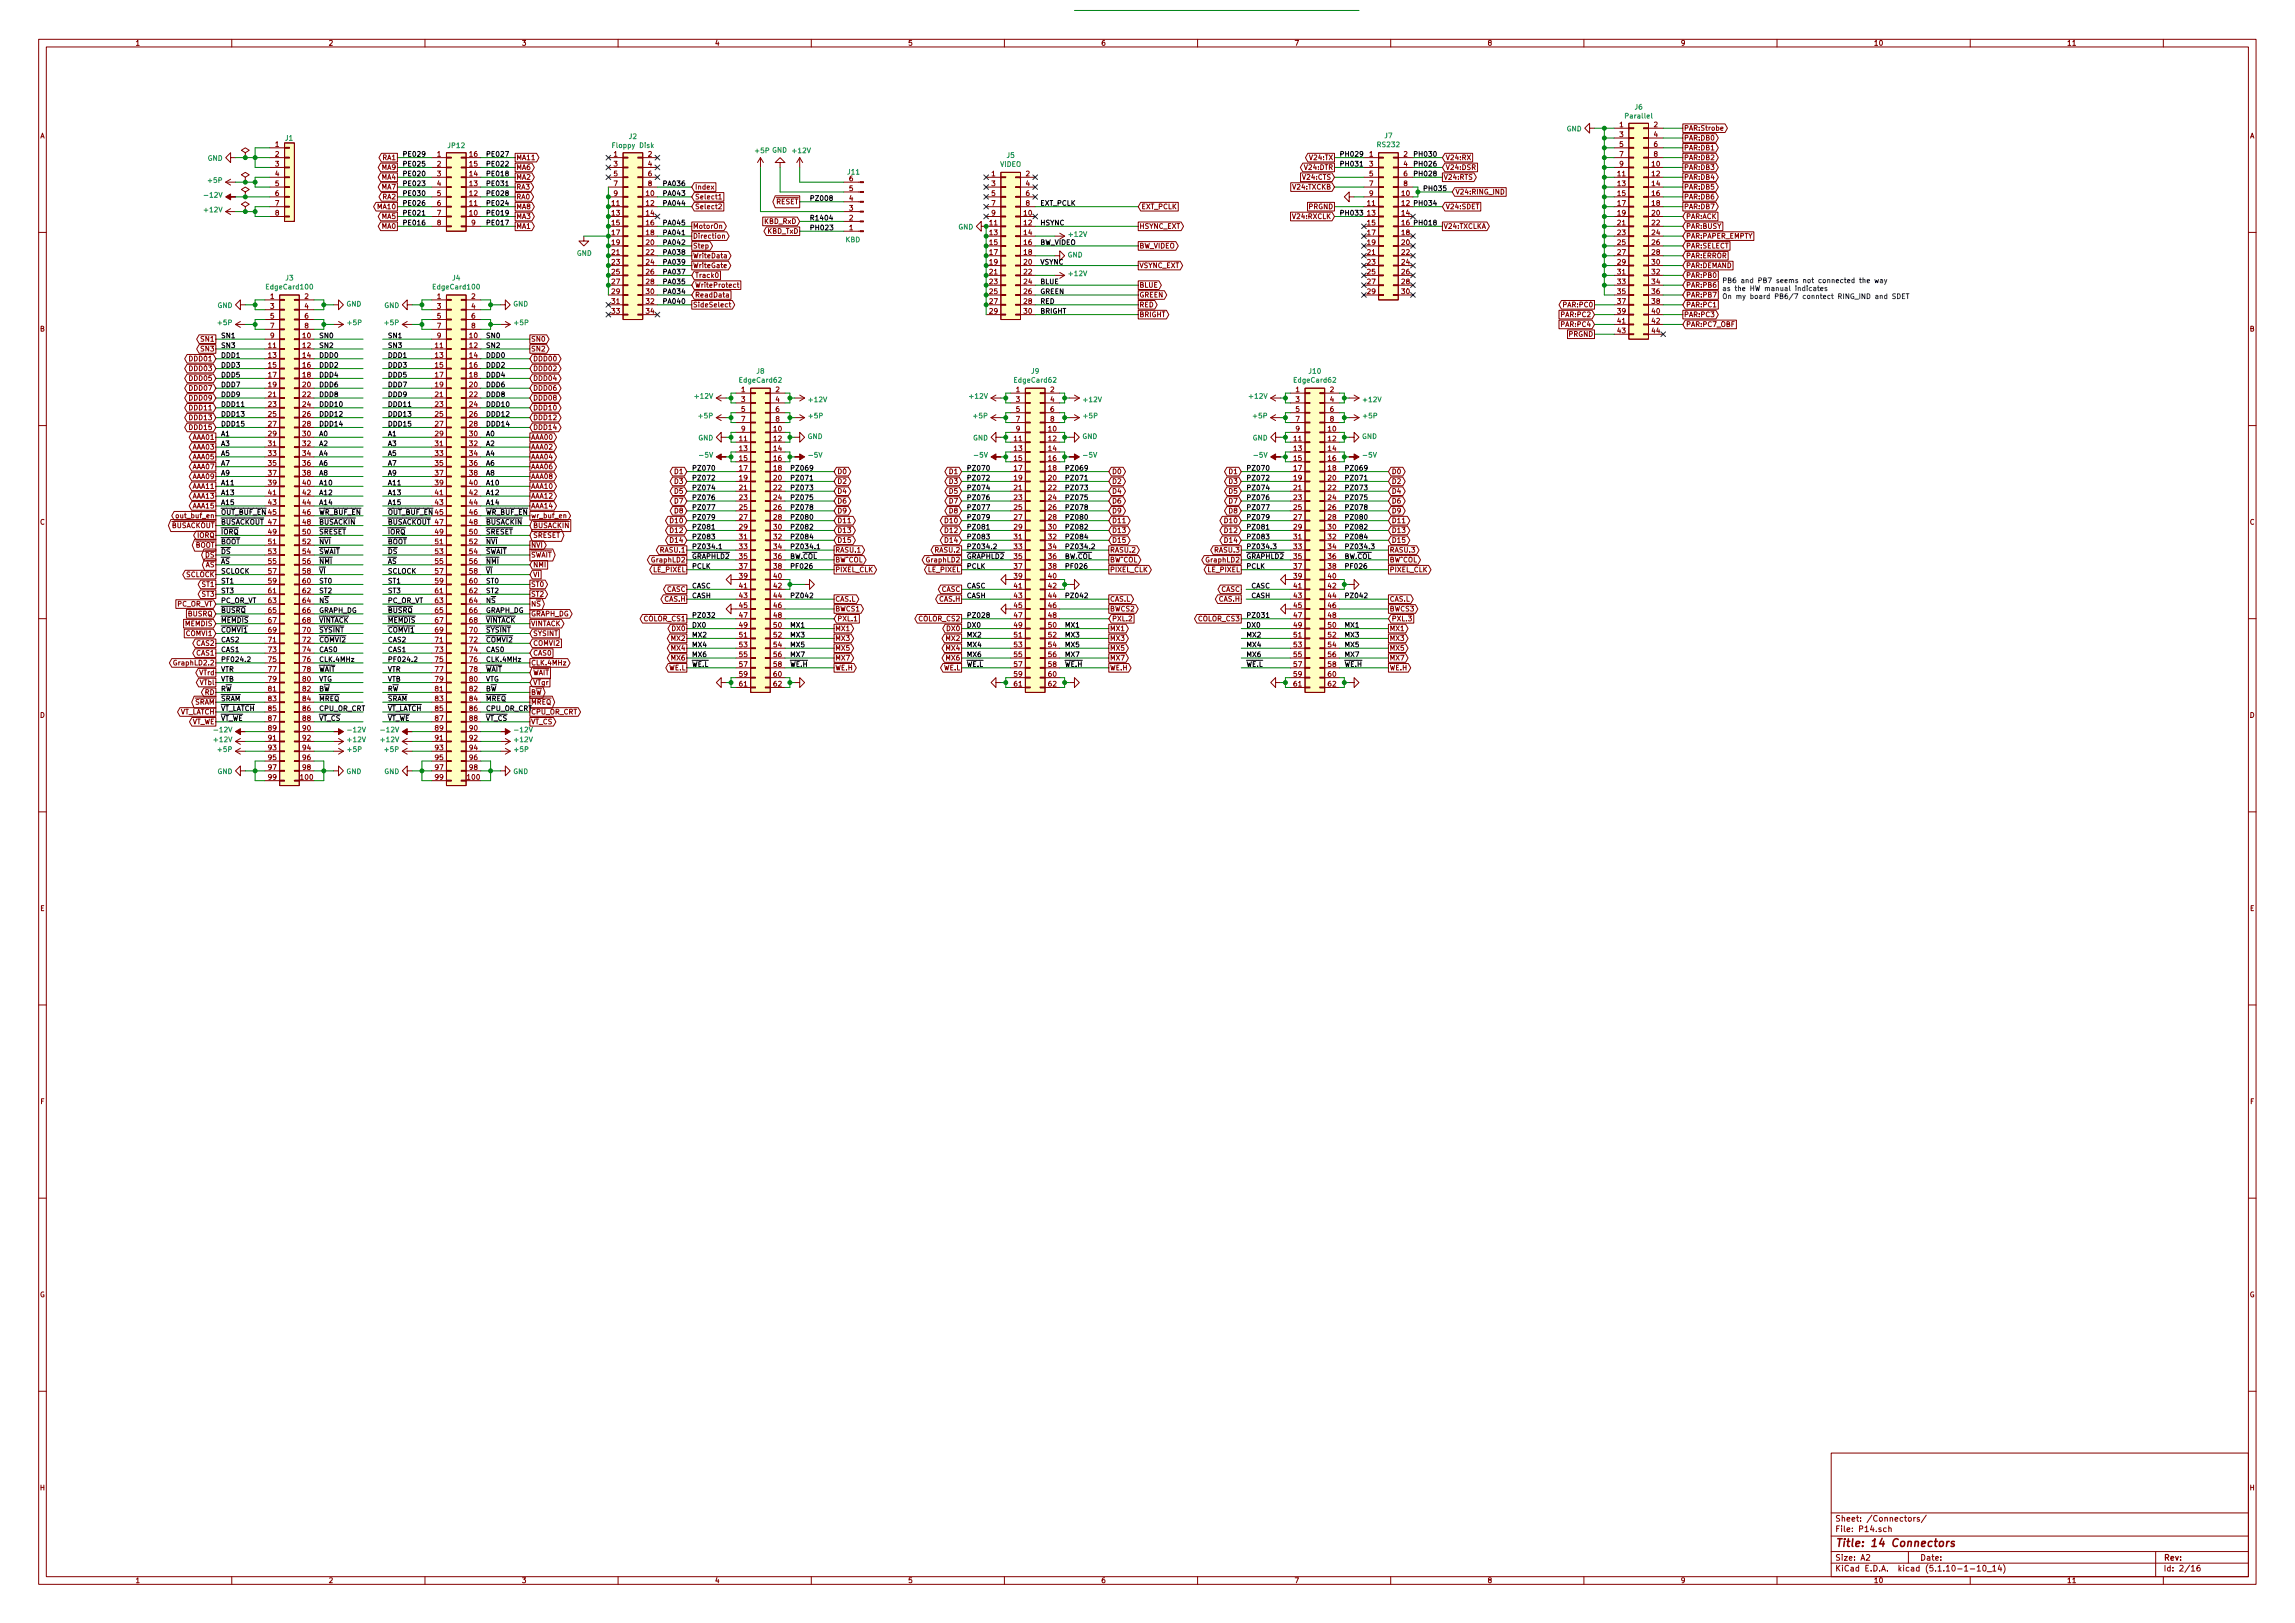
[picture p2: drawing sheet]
<svg xmlns="http://www.w3.org/2000/svg" width="594mm" height="420mm" viewBox="0 0 594 420" stroke-linecap="round" stroke-linejoin="round" font-family="sans-serif">
<defs><g id="words">
<text font-size="2.8" fill="#840000" x="475" y="400.4">Title: 14 Connectors</text>
<g font-size="2.1" fill="#840000">
<text x="475" y="393.9">Sheet: /Connectors/</text>
<text x="475" y="396.6">File: P14.sch</text>
<text x="475" y="406.8">KiCad E.D.A. kicad (5.1.10-1-10_14)</text>
<text x="475" y="404">Size: A2</text>
<text x="497" y="404">Date:</text>
<text x="560" y="404">Rev:</text>
<text x="560" y="406.8">Id: 2/16</text>
</g>
<g font-size="1.8" fill="#840000">
<text x="35" y="11.8">1</text>
<text x="85" y="11.8">2</text>
<text x="135" y="11.8">3</text>
<text x="185" y="11.8">4</text>
<text x="235" y="11.8">5</text>
<text x="285" y="11.8">6</text>
<text x="335" y="11.8">7</text>
<text x="385" y="11.8">8</text>
<text x="435" y="11.8">9</text>
<text x="485" y="11.8">10</text>
<text x="535" y="11.8">11</text>
<text x="10.4" y="35.8">A</text>
<text x="419.3" y="32.9">1</text>
<text x="419.3" y="35.5">3</text>
<text x="428.1" y="32.9">2</text>
<text x="428.1" y="35.5">4</text>
<text x="435.9" y="33.8">PAR:Strobe</text>
<text x="582.4" y="35.8">A</text>
<text x="71.3" y="38">1</text>
<text x="71.3" y="40.6">2</text>
<text x="99.1" y="41.4">RA1</text>
<text x="113.2" y="40.6">1</text>
<text x="121.6" y="40.6">16</text>
<text x="133.6" y="41.4">MA11</text>
<text x="158.9" y="40.6">1</text>
<text x="167.8" y="40.6">2</text>
<text x="339.2" y="41.4">V24:TX</text>
<text x="354.5" y="40.6">1</text>
<text x="363.4" y="40.6">2</text>
<text x="374.2" y="41.4">V24:RX</text>
<text x="419.3" y="38">5</text>
<text x="419.3" y="40.6">7</text>
<text x="428.1" y="38">6</text>
<text x="428.1" y="40.6">8</text>
<text x="435.9" y="36.4">PAR:DB0</text>
<text x="435.9" y="38.9">PAR:DB1</text>
<text x="435.9" y="41.4">PAR:DB2</text>
<text x="71.3" y="43.1">3</text>
<text x="71.3" y="45.6">4</text>
<text x="98.9" y="46.5">MA4</text>
<text x="98.9" y="44">MA9</text>
<text x="113.2" y="43.1">2</text>
<text x="113.2" y="45.6">3</text>
<text x="121.6" y="45.6">14</text>
<text x="121.6" y="43.1">15</text>
<text x="133.6" y="44">MA6</text>
<text x="133.6" y="46.5">MA2</text>
<text x="158.9" y="43.1">3</text>
<text x="158.9" y="45.6">5</text>
<text x="167.8" y="43.1">4</text>
<text x="167.8" y="45.6">6</text>
<text x="256.7" y="45.6">1</text>
<text x="265.6" y="45.6">2</text>
<text x="337.4" y="46.5">V24:CTS</text>
<text x="337.8" y="44">V24:DTR</text>
<text x="354.5" y="43.1">3</text>
<text x="354.5" y="45.6">5</text>
<text x="363.4" y="43.1">4</text>
<text x="363.4" y="45.6">6</text>
<text x="373.6" y="46.5">V24:RTS</text>
<text x="374.2" y="44">V24:DSR</text>
<text x="418.8" y="45.6">11</text>
<text x="419.3" y="43.1">9</text>
<text x="427.7" y="43.1">10</text>
<text x="427.7" y="45.6">12</text>
<text x="435.9" y="44">PAR:DB3</text>
<text x="435.9" y="46.5">PAR:DB4</text>
<text x="71.3" y="48.2">5</text>
<text x="71.3" y="50.7">6</text>
<text x="71.3" y="53.3">7</text>
<text x="98.9" y="49.1">MA7</text>
<text x="99.1" y="51.6">RA2</text>
<text x="113.2" y="48.2">4</text>
<text x="113.2" y="50.7">5</text>
<text x="113.2" y="53.3">6</text>
<text x="121.6" y="53.3">11</text>
<text x="121.6" y="50.7">12</text>
<text x="121.6" y="48.2">13</text>
<text x="133.6" y="51.6">RA0</text>
<text x="133.6" y="49.1">RA3</text>
<text x="158.4" y="53.3">11</text>
<text x="158.9" y="48.2">7</text>
<text x="158.9" y="50.7">9</text>
<text x="167.3" y="50.7">10</text>
<text x="167.3" y="53.3">12</text>
<text x="167.8" y="48.2">8</text>
<text x="179.9" y="51.6">Select1</text>
<text x="179.9" y="49.1">Index</text>
<text x="200.9" y="52.9">RESET</text>
<text x="219.9" y="52">4</text>
<text x="219.9" y="49.4">5</text>
<text x="256.7" y="48.2">3</text>
<text x="256.7" y="50.7">5</text>
<text x="256.7" y="53.3">7</text>
<text x="265.6" y="48.2">4</text>
<text x="265.6" y="50.7">6</text>
<text x="265.6" y="53.3">8</text>
<text x="334.8" y="49.1">V24:TXCKB</text>
<text x="354" y="53.3">11</text>
<text x="354.5" y="48.2">7</text>
<text x="354.5" y="50.7">9</text>
<text x="362.9" y="50.7">10</text>
<text x="363.4" y="48.2">8</text>
<text x="376.7" y="50.3">V24:RING_IND</text>
<text x="418.8" y="48.2">13</text>
<text x="418.8" y="50.7">15</text>
<text x="418.8" y="53.3">17</text>
<text x="427.7" y="48.2">14</text>
<text x="427.7" y="50.7">16</text>
<text x="427.7" y="53.3">18</text>
<text x="435.9" y="49.1">PAR:DB5</text>
<text x="435.9" y="51.6">PAR:DB6</text>
<text x="71.3" y="55.8">8</text>
<text x="97.9" y="54.1">MA10</text>
<text x="98.9" y="59.2">MA0</text>
<text x="98.9" y="56.7">MA5</text>
<text x="113.2" y="55.8">7</text>
<text x="113.2" y="58.3">8</text>
<text x="121.6" y="55.8">10</text>
<text x="122.1" y="58.3">9</text>
<text x="133.6" y="59.2">MA1</text>
<text x="133.6" y="56.7">MA3</text>
<text x="133.6" y="54.1">MA8</text>
<text x="158.4" y="55.8">13</text>
<text x="158.4" y="58.3">15</text>
<text x="167.3" y="55.8">14</text>
<text x="167.3" y="58.3">16</text>
<text x="179.3" y="59.2">MotorOn</text>
<text x="179.9" y="54.1">Select2</text>
<text x="197.9" y="58">KBD_RxD</text>
<text x="219.9" y="59.6">1</text>
<text x="219.9" y="57.1">2</text>
<text x="219.9" y="54.5">3</text>
<text x="256.2" y="58.3">11</text>
<text x="256.7" y="55.8">9</text>
<text x="265.1" y="55.8">10</text>
<text x="265.1" y="58.3">12</text>
<text x="294.9" y="59.2">HSYNC_EXT</text>
<text x="295.4" y="54.1">EXT_PCLK</text>
<text x="334.8" y="56.7">V24:RXCLK</text>
<text x="338.8" y="54.1">PRGND</text>
<text x="354" y="55.8">13</text>
<text x="354" y="58.3">15</text>
<text x="362.9" y="55.8">14</text>
<text x="373.6" y="59.2">V24:TXCLKA</text>
<text x="374.2" y="54.1">V24:SDET</text>
<text x="418.8" y="55.8">19</text>
<text x="418.8" y="58.3">21</text>
<text x="427.7" y="55.8">20</text>
<text x="427.7" y="58.3">22</text>
<text x="435.9" y="54.1">PAR:DB7</text>
<text x="436.4" y="56.7">PAR:ACK</text>
<text x="436.4" y="59.2">PAR:BUSY</text>
<text x="158.4" y="60.9">17</text>
<text x="158.4" y="63.4">19</text>
<text x="158.4" y="66">21</text>
<text x="167.3" y="60.9">18</text>
<text x="167.3" y="63.4">20</text>
<text x="167.3" y="66">22</text>
<text x="179.3" y="61.8">Direction</text>
<text x="179.3" y="64.3">Step</text>
<text x="198.6" y="60.5">KBD_TxD</text>
<text x="256.2" y="60.9">13</text>
<text x="256.2" y="63.4">15</text>
<text x="256.2" y="66">17</text>
<text x="265.1" y="60.9">14</text>
<text x="265.1" y="63.4">16</text>
<text x="265.1" y="66">18</text>
<text x="294.9" y="64.3">BW_VIDEO</text>
<text x="354" y="60.9">17</text>
<text x="354" y="63.4">19</text>
<text x="354" y="66">21</text>
<text x="362.9" y="60.9">18</text>
<text x="362.9" y="63.4">20</text>
<text x="362.9" y="66">22</text>
<text x="418.8" y="60.9">23</text>
<text x="418.8" y="63.4">25</text>
<text x="418.8" y="66">27</text>
<text x="427.7" y="60.9">24</text>
<text x="427.7" y="63.4">26</text>
<text x="427.7" y="66">28</text>
<text x="436.4" y="61.8">PAR:PAPER_EMPTY</text>
<text x="436.4" y="64.3">PAR:SELECT</text>
<text x="158.4" y="68.5">23</text>
<text x="158.4" y="71">25</text>
<text x="167.3" y="68.5">24</text>
<text x="167.3" y="71">26</text>
<text x="179.3" y="69.4">WriteGate</text>
<text x="179.3" y="66.8">WriteData</text>
<text x="179.9" y="71.9">Track0</text>
<text x="256.2" y="68.5">19</text>
<text x="256.2" y="71">21</text>
<text x="265.1" y="68.5">20</text>
<text x="265.1" y="71">22</text>
<text x="294.9" y="69.4">VSYNC_EXT</text>
<text x="354" y="68.5">23</text>
<text x="354" y="71">25</text>
<text x="362.9" y="68.5">24</text>
<text x="362.9" y="71">26</text>
<text x="418.8" y="68.5">29</text>
<text x="418.8" y="71">31</text>
<text x="427.7" y="68.5">30</text>
<text x="427.7" y="71">32</text>
<text x="436.4" y="66.8">PAR:ERROR</text>
<text x="436.4" y="69.4">PAR:DEMAND</text>
<text x="436.4" y="71.9">PAR:PB0</text>
<text x="70" y="77.4">1</text>
<text x="78.9" y="77.4">2</text>
<text x="113.2" y="77.4">1</text>
<text x="122.1" y="77.4">2</text>
<text x="158.4" y="73.6">27</text>
<text x="158.4" y="76.1">29</text>
<text x="167.3" y="73.6">28</text>
<text x="167.3" y="76.1">30</text>
<text x="179.9" y="77">ReadData</text>
<text x="179.9" y="74.5">WriteProtect</text>
<text x="256.2" y="73.6">23</text>
<text x="256.2" y="76.1">25</text>
<text x="265.1" y="73.6">24</text>
<text x="265.1" y="76.1">26</text>
<text x="294.9" y="77">GREEN</text>
<text x="294.9" y="74.5">BLUE</text>
<text x="354" y="73.6">27</text>
<text x="354" y="76.1">29</text>
<text x="362.9" y="73.6">28</text>
<text x="362.9" y="76.1">30</text>
<text x="418.8" y="73.6">33</text>
<text x="418.8" y="76.1">35</text>
<text x="427.7" y="73.6">34</text>
<text x="427.7" y="76.1">36</text>
<text x="436.4" y="74.5">PAR:PB6</text>
<text x="436.4" y="77">PAR:PB7</text>
<text x="70" y="79.9">3</text>
<text x="70" y="82.5">5</text>
<text x="78.9" y="79.9">4</text>
<text x="78.9" y="82.5">6</text>
<text x="113.2" y="79.9">3</text>
<text x="113.2" y="82.5">5</text>
<text x="122.1" y="79.9">4</text>
<text x="122.1" y="82.5">6</text>
<text x="158.4" y="78.7">31</text>
<text x="158.4" y="81.2">33</text>
<text x="167.3" y="78.7">32</text>
<text x="167.3" y="81.2">34</text>
<text x="179.3" y="79.5">SideSelect</text>
<text x="256.2" y="78.7">27</text>
<text x="256.2" y="81.2">29</text>
<text x="265.1" y="78.7">28</text>
<text x="265.1" y="81.2">30</text>
<text x="294.9" y="82.1">BRIGHT</text>
<text x="294.9" y="79.5">RED</text>
<text x="404.2" y="82.1">PAR:PC2</text>
<text x="404.7" y="79.5">PAR:PC0</text>
<text x="418.8" y="78.7">37</text>
<text x="418.8" y="81.2">39</text>
<text x="418.8" y="83.7">41</text>
<text x="427.7" y="78.7">38</text>
<text x="427.7" y="81.2">40</text>
<text x="427.7" y="83.7">42</text>
<text x="435.9" y="82.1">PAR:PC3</text>
<text x="436.4" y="79.5">PAR:PC1</text>
<text x="10.4" y="85.8">B</text>
<text x="52.2" y="88.4">SN1</text>
<text x="70" y="85">7</text>
<text x="70" y="87.5">9</text>
<text x="78.4" y="87.5">10</text>
<text x="78.9" y="85">8</text>
<text x="113.2" y="85">7</text>
<text x="113.2" y="87.5">9</text>
<text x="121.6" y="87.5">10</text>
<text x="122.1" y="85">8</text>
<text x="137.4" y="88.4">SN0</text>
<text x="404.2" y="84.6">PAR:PC4</text>
<text x="406.1" y="87.2">PRGND</text>
<text x="418.8" y="86.3">43</text>
<text x="427.7" y="86.3">44</text>
<text x="436.4" y="84.6">PAR:PC7_OBF</text>
<text x="582.4" y="85.8">B</text>
<text x="49.3" y="93.5">DDD01</text>
<text x="52.2" y="91">SN3</text>
<text x="69.5" y="90.1">11</text>
<text x="69.5" y="92.6">13</text>
<text x="69.5" y="95.2">15</text>
<text x="78.4" y="90.1">12</text>
<text x="78.4" y="92.6">14</text>
<text x="78.4" y="95.2">16</text>
<text x="112.7" y="90.1">11</text>
<text x="112.7" y="92.6">13</text>
<text x="112.7" y="95.2">15</text>
<text x="121.6" y="90.1">12</text>
<text x="121.6" y="92.6">14</text>
<text x="121.6" y="95.2">16</text>
<text x="137.4" y="91">SN2</text>
<text x="137.9" y="93.5">DDD00</text>
<text x="49.3" y="101.1">DDD07</text>
<text x="49.3" y="98.6">DDD05</text>
<text x="49.3" y="96.1">DDD03</text>
<text x="69.5" y="97.7">17</text>
<text x="69.5" y="100.2">19</text>
<text x="78.4" y="97.7">18</text>
<text x="78.4" y="100.2">20</text>
<text x="112.7" y="97.7">17</text>
<text x="112.7" y="100.2">19</text>
<text x="121.6" y="97.7">18</text>
<text x="121.6" y="100.2">20</text>
<text x="137.9" y="96.1">DDD02</text>
<text x="137.9" y="98.6">DDD04</text>
<text x="137.9" y="101.1">DDD06</text>
<text x="191.9" y="101.5">1</text>
<text x="200.8" y="101.5">2</text>
<text x="263" y="101.5">1</text>
<text x="271.9" y="101.5">2</text>
<text x="335.4" y="101.5">1</text>
<text x="344.3" y="101.5">2</text>
<text x="49.3" y="106.2">DDD11</text>
<text x="49.3" y="103.7">DDD09</text>
<text x="69.5" y="102.8">21</text>
<text x="69.5" y="105.3">23</text>
<text x="69.5" y="107.9">25</text>
<text x="78.4" y="102.8">22</text>
<text x="78.4" y="105.3">24</text>
<text x="78.4" y="107.9">26</text>
<text x="112.7" y="102.8">21</text>
<text x="112.7" y="105.3">23</text>
<text x="112.7" y="107.9">25</text>
<text x="121.6" y="102.8">22</text>
<text x="121.6" y="105.3">24</text>
<text x="121.6" y="107.9">26</text>
<text x="137.9" y="103.7">DDD08</text>
<text x="137.9" y="106.2">DDD10</text>
<text x="191.9" y="104.1">3</text>
<text x="191.9" y="106.6">5</text>
<text x="200.8" y="104.1">4</text>
<text x="200.8" y="106.6">6</text>
<text x="263" y="104.1">3</text>
<text x="263" y="106.6">5</text>
<text x="271.9" y="104.1">4</text>
<text x="271.9" y="106.6">6</text>
<text x="335.4" y="104.1">3</text>
<text x="335.4" y="106.6">5</text>
<text x="344.3" y="104.1">4</text>
<text x="344.3" y="106.6">6</text>
<text x="49.3" y="111.3">DDD15</text>
<text x="49.3" y="108.8">DDD13</text>
<text x="49.8" y="113.8">AAA01</text>
<text x="69.5" y="110.4">27</text>
<text x="69.5" y="112.9">29</text>
<text x="78.4" y="110.4">28</text>
<text x="78.4" y="112.9">30</text>
<text x="112.7" y="110.4">27</text>
<text x="112.7" y="112.9">29</text>
<text x="121.6" y="110.4">28</text>
<text x="121.6" y="112.9">30</text>
<text x="137.4" y="113.8">AAA00</text>
<text x="137.9" y="108.8">DDD12</text>
<text x="137.9" y="111.3">DDD14</text>
<text x="191.9" y="109.1">7</text>
<text x="191.9" y="111.7">9</text>
<text x="200.3" y="111.7">10</text>
<text x="200.8" y="109.1">8</text>
<text x="263" y="109.1">7</text>
<text x="263" y="111.7">9</text>
<text x="271.4" y="111.7">10</text>
<text x="271.9" y="109.1">8</text>
<text x="335.4" y="109.1">7</text>
<text x="335.4" y="111.7">9</text>
<text x="343.8" y="111.7">10</text>
<text x="344.3" y="109.1">8</text>
<text x="49.8" y="116.4">AAA03</text>
<text x="49.8" y="118.9">AAA05</text>
<text x="69.5" y="115.5">31</text>
<text x="69.5" y="118">33</text>
<text x="78.4" y="115.5">32</text>
<text x="78.4" y="118">34</text>
<text x="112.7" y="115.5">31</text>
<text x="112.7" y="118">33</text>
<text x="121.6" y="115.5">32</text>
<text x="121.6" y="118">34</text>
<text x="137.4" y="116.4">AAA02</text>
<text x="137.4" y="118.9">AAA04</text>
<text x="191.4" y="114.2">11</text>
<text x="191.4" y="116.8">13</text>
<text x="191.4" y="119.3">15</text>
<text x="200.3" y="114.2">12</text>
<text x="200.3" y="116.8">14</text>
<text x="200.3" y="119.3">16</text>
<text x="262.6" y="114.2">11</text>
<text x="262.6" y="116.8">13</text>
<text x="262.6" y="119.3">15</text>
<text x="271.4" y="114.2">12</text>
<text x="271.4" y="116.8">14</text>
<text x="271.4" y="119.3">16</text>
<text x="334.9" y="114.2">11</text>
<text x="334.9" y="116.8">13</text>
<text x="334.9" y="119.3">15</text>
<text x="343.8" y="114.2">12</text>
<text x="343.8" y="116.8">14</text>
<text x="343.8" y="119.3">16</text>
<text x="49.8" y="124">AAA09</text>
<text x="49.8" y="121.5">AAA07</text>
<text x="69.5" y="120.6">35</text>
<text x="69.5" y="123.1">37</text>
<text x="69.5" y="125.6">39</text>
<text x="78.4" y="120.6">36</text>
<text x="78.4" y="123.1">38</text>
<text x="78.4" y="125.6">40</text>
<text x="112.7" y="120.6">35</text>
<text x="112.7" y="123.1">37</text>
<text x="112.7" y="125.6">39</text>
<text x="121.6" y="120.6">36</text>
<text x="121.6" y="123.1">38</text>
<text x="121.6" y="125.6">40</text>
<text x="137.4" y="124">AAA08</text>
<text x="137.4" y="121.5">AAA06</text>
<text x="174.8" y="122.7">D1</text>
<text x="174.8" y="125.3">D3</text>
<text x="191.4" y="121.8">17</text>
<text x="191.4" y="124.4">19</text>
<text x="200.3" y="121.8">18</text>
<text x="200.3" y="124.4">20</text>
<text x="216.7" y="122.7">D0</text>
<text x="216.7" y="125.3">D2</text>
<text x="245.9" y="122.7">D1</text>
<text x="245.9" y="125.3">D3</text>
<text x="262.6" y="121.8">17</text>
<text x="262.6" y="124.4">19</text>
<text x="271.4" y="121.8">18</text>
<text x="271.4" y="124.4">20</text>
<text x="287.8" y="122.7">D0</text>
<text x="287.8" y="125.3">D2</text>
<text x="318.3" y="122.7">D1</text>
<text x="318.3" y="125.3">D3</text>
<text x="334.9" y="121.8">17</text>
<text x="334.9" y="124.4">19</text>
<text x="343.8" y="121.8">18</text>
<text x="343.8" y="124.4">20</text>
<text x="360.2" y="122.7">D0</text>
<text x="360.2" y="125.3">D2</text>
<text x="49.8" y="126.5">AAA11</text>
<text x="49.8" y="129.1">AAA13</text>
<text x="49.8" y="131.6">AAA15</text>
<text x="69.5" y="128.2">41</text>
<text x="69.5" y="130.7">43</text>
<text x="78.4" y="128.2">42</text>
<text x="78.4" y="130.7">44</text>
<text x="112.7" y="128.2">41</text>
<text x="112.7" y="130.7">43</text>
<text x="121.6" y="128.2">42</text>
<text x="121.6" y="130.7">44</text>
<text x="137.4" y="131.6">AAA14</text>
<text x="137.4" y="129.1">AAA12</text>
<text x="137.4" y="126.5">AAA10</text>
<text x="174.8" y="127.8">D5</text>
<text x="174.8" y="130.3">D7</text>
<text x="191.4" y="126.9">21</text>
<text x="191.4" y="129.5">23</text>
<text x="191.4" y="132">25</text>
<text x="200.3" y="126.9">22</text>
<text x="200.3" y="129.5">24</text>
<text x="200.3" y="132">26</text>
<text x="216.7" y="127.8">D4</text>
<text x="216.7" y="130.3">D6</text>
<text x="245.9" y="127.8">D5</text>
<text x="245.9" y="130.3">D7</text>
<text x="262.6" y="126.9">21</text>
<text x="262.6" y="129.5">23</text>
<text x="262.6" y="132">25</text>
<text x="271.4" y="126.9">22</text>
<text x="271.4" y="129.5">24</text>
<text x="271.4" y="132">26</text>
<text x="287.8" y="127.8">D4</text>
<text x="287.8" y="130.3">D6</text>
<text x="318.3" y="127.8">D5</text>
<text x="318.3" y="130.3">D7</text>
<text x="334.9" y="126.9">21</text>
<text x="334.9" y="129.5">23</text>
<text x="334.9" y="132">25</text>
<text x="343.8" y="126.9">22</text>
<text x="343.8" y="129.5">24</text>
<text x="343.8" y="132">26</text>
<text x="360.2" y="127.8">D4</text>
<text x="360.2" y="130.3">D6</text>
<text x="10.4" y="135.8">C</text>
<text x="44.3" y="136.7">BUSACKOUT</text>
<text x="46.1" y="134.2">out_buf_en</text>
<text x="69.5" y="135.8">47</text>
<text x="78.4" y="133.3">46</text>
<text x="78.4" y="135.8">48</text>
<text x="112.7" y="135.8">47</text>
<text x="121.6" y="133.3">46</text>
<text x="121.6" y="135.8">48</text>
<text x="137.4" y="134.2">wr_buf_en</text>
<text x="137.9" y="136.7">BUSACKIN</text>
<text x="173.8" y="135.4">D10</text>
<text x="173.8" y="138">D12</text>
<text x="174.8" y="132.9">D8</text>
<text x="191.4" y="134.5">27</text>
<text x="191.4" y="137.1">29</text>
<text x="200.3" y="134.5">28</text>
<text x="200.3" y="137.1">30</text>
<text x="216.7" y="132.9">D9</text>
<text x="216.7" y="135.4">D11</text>
<text x="216.7" y="138">D13</text>
<text x="244.9" y="135.4">D10</text>
<text x="244.9" y="138">D12</text>
<text x="245.9" y="132.9">D8</text>
<text x="262.6" y="134.5">27</text>
<text x="262.6" y="137.1">29</text>
<text x="271.4" y="134.5">28</text>
<text x="271.4" y="137.1">30</text>
<text x="287.8" y="132.9">D9</text>
<text x="287.8" y="135.4">D11</text>
<text x="287.8" y="138">D13</text>
<text x="317.3" y="135.4">D10</text>
<text x="317.3" y="138">D12</text>
<text x="318.3" y="132.9">D8</text>
<text x="334.9" y="134.5">27</text>
<text x="334.9" y="137.1">29</text>
<text x="343.8" y="134.5">28</text>
<text x="343.8" y="137.1">30</text>
<text x="360.2" y="132.9">D9</text>
<text x="360.2" y="135.4">D11</text>
<text x="360.2" y="138">D13</text>
<text x="582.4" y="135.8">C</text>
<text x="50.5" y="141.8">BOOT</text>
<text x="51.1" y="139.2">IORQ</text>
<text x="69.5" y="138.3">49</text>
<text x="69.5" y="140.9">51</text>
<text x="69.5" y="143.4">53</text>
<text x="78.4" y="138.3">50</text>
<text x="78.4" y="140.9">52</text>
<text x="78.4" y="143.4">54</text>
<text x="112.7" y="138.3">49</text>
<text x="112.7" y="140.9">51</text>
<text x="112.7" y="143.4">53</text>
<text x="121.6" y="138.3">50</text>
<text x="121.6" y="140.9">52</text>
<text x="121.6" y="143.4">54</text>
<text x="137.4" y="141.8">NVI</text>
<text x="137.9" y="139.2">SRESET</text>
<text x="171.1" y="143">RASU.1</text>
<text x="173.8" y="140.5">D14</text>
<text x="191.4" y="139.6">31</text>
<text x="191.4" y="142.2">33</text>
<text x="200.3" y="139.6">32</text>
<text x="200.3" y="142.2">34</text>
<text x="216.2" y="143">RASU.1</text>
<text x="216.7" y="140.5">D15</text>
<text x="242.2" y="143">RASU.2</text>
<text x="244.9" y="140.5">D14</text>
<text x="262.6" y="139.6">31</text>
<text x="262.6" y="142.2">33</text>
<text x="271.4" y="139.6">32</text>
<text x="271.4" y="142.2">34</text>
<text x="287.3" y="143">RASU.2</text>
<text x="287.8" y="140.5">D15</text>
<text x="314.6" y="143">RASU.3</text>
<text x="317.3" y="140.5">D14</text>
<text x="334.9" y="139.6">31</text>
<text x="334.9" y="142.2">33</text>
<text x="343.8" y="139.6">32</text>
<text x="343.8" y="142.2">34</text>
<text x="359.7" y="143">RASU.3</text>
<text x="360.2" y="140.5">D15</text>
<text x="48.2" y="149.4">SCLOCK</text>
<text x="53.2" y="144.3">DS</text>
<text x="53.2" y="146.9">AS</text>
<text x="69.5" y="146">55</text>
<text x="69.5" y="148.5">57</text>
<text x="78.4" y="146">56</text>
<text x="78.4" y="148.5">58</text>
<text x="112.7" y="146">55</text>
<text x="112.7" y="148.5">57</text>
<text x="121.6" y="146">56</text>
<text x="121.6" y="148.5">58</text>
<text x="137.4" y="144.3">SWAIT</text>
<text x="137.9" y="149.4">VI</text>
<text x="137.9" y="146.9">NMI</text>
<text x="169" y="145.6">GraphLD2</text>
<text x="169.2" y="148.1">LE_PIXEL</text>
<text x="191.4" y="144.7">35</text>
<text x="191.4" y="147.2">37</text>
<text x="191.4" y="149.8">39</text>
<text x="200.3" y="144.7">36</text>
<text x="200.3" y="147.2">38</text>
<text x="200.3" y="149.8">40</text>
<text x="216.2" y="145.6">BW^COL</text>
<text x="216.2" y="148.1">PIXEL_CLK</text>
<text x="240.1" y="145.6">GraphLD2</text>
<text x="240.3" y="148.1">LE_PIXEL</text>
<text x="262.6" y="144.7">35</text>
<text x="262.6" y="147.2">37</text>
<text x="262.6" y="149.8">39</text>
<text x="271.4" y="144.7">36</text>
<text x="271.4" y="147.2">38</text>
<text x="271.4" y="149.8">40</text>
<text x="287.3" y="145.6">BW^COL</text>
<text x="287.3" y="148.1">PIXEL_CLK</text>
<text x="312.5" y="145.6">GraphLD2</text>
<text x="312.7" y="148.1">LE_PIXEL</text>
<text x="334.9" y="144.7">35</text>
<text x="334.9" y="147.2">37</text>
<text x="334.9" y="149.8">39</text>
<text x="343.8" y="144.7">36</text>
<text x="343.8" y="147.2">38</text>
<text x="343.8" y="149.8">40</text>
<text x="359.7" y="145.6">BW^COL</text>
<text x="359.7" y="148.1">PIXEL_CLK</text>
<text x="52.4" y="154.5">ST3</text>
<text x="52.4" y="151.9">ST1</text>
<text x="69.5" y="151">59</text>
<text x="69.5" y="153.6">61</text>
<text x="78.4" y="151">60</text>
<text x="78.4" y="153.6">62</text>
<text x="112.7" y="151">59</text>
<text x="112.7" y="153.6">61</text>
<text x="121.6" y="151">60</text>
<text x="121.6" y="153.6">62</text>
<text x="137.4" y="154.5">ST2</text>
<text x="137.4" y="151.9">ST0</text>
<text x="172" y="155.7">CAS.H</text>
<text x="172.5" y="153.2">CASC</text>
<text x="191.4" y="152.3">41</text>
<text x="191.4" y="154.9">43</text>
<text x="200.3" y="152.3">42</text>
<text x="200.3" y="154.9">44</text>
<text x="216.2" y="155.7">CAS.L</text>
<text x="243.2" y="155.7">CAS.H</text>
<text x="243.7" y="153.2">CASC</text>
<text x="262.6" y="152.3">41</text>
<text x="262.6" y="154.9">43</text>
<text x="271.4" y="152.3">42</text>
<text x="271.4" y="154.9">44</text>
<text x="287.3" y="155.7">CAS.L</text>
<text x="315.5" y="155.7">CAS.H</text>
<text x="316.1" y="153.2">CASC</text>
<text x="334.9" y="152.3">41</text>
<text x="334.9" y="154.9">43</text>
<text x="343.8" y="152.3">42</text>
<text x="343.8" y="154.9">44</text>
<text x="359.7" y="155.7">CAS.L</text>
<text x="45.7" y="157">PC_OR_VT</text>
<text x="48.7" y="159.6">BUSRQ</text>
<text x="69.5" y="156.1">63</text>
<text x="69.5" y="158.7">65</text>
<text x="69.5" y="161.2">67</text>
<text x="78.4" y="156.1">64</text>
<text x="78.4" y="158.7">66</text>
<text x="78.4" y="161.2">68</text>
<text x="112.7" y="156.1">63</text>
<text x="112.7" y="158.7">65</text>
<text x="112.7" y="161.2">67</text>
<text x="121.6" y="156.1">64</text>
<text x="121.6" y="158.7">66</text>
<text x="121.6" y="161.2">68</text>
<text x="137.4" y="159.6">GRAPH_DG</text>
<text x="137.4" y="157">NS</text>
<text x="166.7" y="160.8">COLOR_CS1</text>
<text x="191.4" y="157.4">45</text>
<text x="191.4" y="159.9">47</text>
<text x="200.3" y="157.4">46</text>
<text x="200.3" y="159.9">48</text>
<text x="216.2" y="158.3">BWCS1</text>
<text x="216.7" y="160.8">PXL.1</text>
<text x="237.8" y="160.8">COLOR_CS2</text>
<text x="262.6" y="157.4">45</text>
<text x="262.6" y="159.9">47</text>
<text x="271.4" y="157.4">46</text>
<text x="271.4" y="159.9">48</text>
<text x="287.3" y="158.3">BWCS2</text>
<text x="287.8" y="160.8">PXL.2</text>
<text x="310.2" y="160.8">COLOR_CS3</text>
<text x="334.9" y="157.4">45</text>
<text x="334.9" y="159.9">47</text>
<text x="343.8" y="157.4">46</text>
<text x="343.8" y="159.9">48</text>
<text x="359.7" y="158.3">BWCS3</text>
<text x="360.2" y="160.8">PXL.3</text>
<text x="48" y="162.1">MEMDIS</text>
<text x="48.3" y="164.6">COMVI1</text>
<text x="50.9" y="167.2">CAS2</text>
<text x="69.5" y="163.7">69</text>
<text x="69.5" y="166.3">71</text>
<text x="78.4" y="163.7">70</text>
<text x="78.4" y="166.3">72</text>
<text x="112.7" y="163.7">69</text>
<text x="112.7" y="166.3">71</text>
<text x="121.6" y="163.7">70</text>
<text x="121.6" y="166.3">72</text>
<text x="137.4" y="162.1">VINTACK</text>
<text x="137.9" y="164.6">SYSINT</text>
<text x="137.9" y="167.2">COMVI2</text>
<text x="173.9" y="165.9">MX2</text>
<text x="174.1" y="163.4">DX0</text>
<text x="191.4" y="162.5">49</text>
<text x="191.4" y="165">51</text>
<text x="191.4" y="167.6">53</text>
<text x="200.3" y="162.5">50</text>
<text x="200.3" y="165">52</text>
<text x="200.3" y="167.6">54</text>
<text x="216.2" y="165.9">MX3</text>
<text x="216.2" y="163.4">MX1</text>
<text x="245" y="165.9">MX2</text>
<text x="245.2" y="163.4">DX0</text>
<text x="262.6" y="162.5">49</text>
<text x="262.6" y="165">51</text>
<text x="262.6" y="167.6">53</text>
<text x="271.4" y="162.5">50</text>
<text x="271.4" y="165">52</text>
<text x="271.4" y="167.6">54</text>
<text x="287.3" y="165.9">MX3</text>
<text x="287.3" y="163.4">MX1</text>
<text x="334.9" y="162.5">49</text>
<text x="334.9" y="165">51</text>
<text x="334.9" y="167.6">53</text>
<text x="343.8" y="162.5">50</text>
<text x="343.8" y="165">52</text>
<text x="343.8" y="167.6">54</text>
<text x="359.7" y="165.9">MX3</text>
<text x="359.7" y="163.4">MX1</text>
<text x="45.6" y="172.3">GraphLD2.2</text>
<text x="50.9" y="169.7">CAS1</text>
<text x="69.5" y="168.8">73</text>
<text x="69.5" y="171.4">75</text>
<text x="69.5" y="173.9">77</text>
<text x="78.4" y="168.8">74</text>
<text x="78.4" y="171.4">76</text>
<text x="78.4" y="173.9">78</text>
<text x="112.7" y="168.8">73</text>
<text x="112.7" y="171.4">75</text>
<text x="112.7" y="173.9">77</text>
<text x="121.6" y="168.8">74</text>
<text x="121.6" y="171.4">76</text>
<text x="121.6" y="173.9">78</text>
<text x="137.4" y="172.3">CLK.4MHz</text>
<text x="137.9" y="169.7">CAS0</text>
<text x="173.1" y="173.5">WE.L</text>
<text x="173.9" y="168.4">MX4</text>
<text x="173.9" y="171">MX6</text>
<text x="191.4" y="170.1">55</text>
<text x="191.4" y="172.6">57</text>
<text x="200.3" y="170.1">56</text>
<text x="200.3" y="172.6">58</text>
<text x="216.2" y="173.5">WE.H</text>
<text x="216.2" y="168.4">MX5</text>
<text x="216.2" y="171">MX7</text>
<text x="244.2" y="173.5">WE.L</text>
<text x="245" y="171">MX6</text>
<text x="245" y="168.4">MX4</text>
<text x="262.6" y="170.1">55</text>
<text x="262.6" y="172.6">57</text>
<text x="271.4" y="170.1">56</text>
<text x="271.4" y="172.6">58</text>
<text x="287.3" y="173.5">WE.H</text>
<text x="287.3" y="168.4">MX5</text>
<text x="287.3" y="171">MX7</text>
<text x="334.9" y="170.1">55</text>
<text x="334.9" y="172.6">57</text>
<text x="343.8" y="170.1">56</text>
<text x="343.8" y="172.6">58</text>
<text x="359.7" y="173.5">WE.H</text>
<text x="359.7" y="168.4">MX5</text>
<text x="359.7" y="171">MX7</text>
<text x="51.6" y="174.8">VTrd</text>
<text x="51.8" y="177.3">VTbl</text>
<text x="53.1" y="179.9">RD</text>
<text x="69.5" y="176.4">79</text>
<text x="69.5" y="179">81</text>
<text x="78.4" y="176.4">80</text>
<text x="78.4" y="179">82</text>
<text x="112.7" y="176.4">79</text>
<text x="112.7" y="179">81</text>
<text x="121.6" y="176.4">80</text>
<text x="121.6" y="179">82</text>
<text x="137.4" y="179.9">BW</text>
<text x="137.9" y="174.8">WAIT</text>
<text x="137.9" y="177.3">VTgr</text>
<text x="191.4" y="175.2">59</text>
<text x="191.4" y="177.7">61</text>
<text x="200.3" y="175.2">60</text>
<text x="200.3" y="177.7">62</text>
<text x="262.6" y="175.2">59</text>
<text x="262.6" y="177.7">61</text>
<text x="271.4" y="175.2">60</text>
<text x="271.4" y="177.7">62</text>
<text x="334.9" y="175.2">59</text>
<text x="334.9" y="177.7">61</text>
<text x="343.8" y="175.2">60</text>
<text x="343.8" y="177.7">62</text>
<text x="10.4" y="185.8">D</text>
<text x="46.4" y="185">VT_LATCH</text>
<text x="50.4" y="182.4">SRAM</text>
<text x="69.5" y="181.5">83</text>
<text x="69.5" y="184.1">85</text>
<text x="78.4" y="181.5">84</text>
<text x="78.4" y="184.1">86</text>
<text x="112.7" y="181.5">83</text>
<text x="112.7" y="184.1">85</text>
<text x="121.6" y="181.5">84</text>
<text x="121.6" y="184.1">86</text>
<text x="137.4" y="182.4">MREQ</text>
<text x="137.4" y="185">CPU_OR_CRT</text>
<text x="582.4" y="185.8">D</text>
<text x="49.5" y="187.5">VT_WE</text>
<text x="69.5" y="186.6">87</text>
<text x="69.5" y="189.1">89</text>
<text x="69.5" y="191.7">91</text>
<text x="78.4" y="186.6">88</text>
<text x="78.4" y="189.1">90</text>
<text x="78.4" y="191.7">92</text>
<text x="112.7" y="186.6">87</text>
<text x="112.7" y="189.1">89</text>
<text x="112.7" y="191.7">91</text>
<text x="121.6" y="186.6">88</text>
<text x="121.6" y="189.1">90</text>
<text x="121.6" y="191.7">92</text>
<text x="137.4" y="187.5">VT_CS</text>
<text x="69.5" y="194.2">93</text>
<text x="69.5" y="196.8">95</text>
<text x="78.4" y="194.2">94</text>
<text x="78.4" y="196.8">96</text>
<text x="112.7" y="194.2">93</text>
<text x="112.7" y="196.8">95</text>
<text x="121.6" y="194.2">94</text>
<text x="121.6" y="196.8">96</text>
<text x="69.5" y="199.3">97</text>
<text x="69.5" y="201.8">99</text>
<text x="77.9" y="201.8">100</text>
<text x="78.4" y="199.3">98</text>
<text x="112.7" y="199.3">97</text>
<text x="112.7" y="201.8">99</text>
<text x="121.1" y="201.8">100</text>
<text x="121.6" y="199.3">98</text>
<text x="10.4" y="235.8">E</text>
<text x="582.4" y="235.8">E</text>
<text x="10.5" y="285.8">F</text>
<text x="582.5" y="285.8">F</text>
<text x="10.3" y="335.8">G</text>
<text x="582.3" y="335.8">G</text>
<text x="10.4" y="385.8">H</text>
<text x="582.4" y="385.8">H</text>
<text x="35" y="409.8">1</text>
<text x="85" y="409.8">2</text>
<text x="135" y="409.8">3</text>
<text x="185" y="409.8">4</text>
<text x="235" y="409.8">5</text>
<text x="285" y="409.8">6</text>
<text x="335" y="409.8">7</text>
<text x="385" y="409.8">8</text>
<text x="435" y="409.8">9</text>
<text x="485" y="409.8">10</text>
<text x="535" y="409.8">11</text>
</g>
<g font-size="1.8" fill="#008484">
<text x="423.2" y="28.4">J6</text>
<text x="162.9" y="36">J2</text>
<text x="358.4" y="35.8">J7</text>
<text x="405.5" y="34">GND</text>
<text x="421" y="30.7">Parallel</text>
<text x="53.7" y="41.6">GND</text>
<text x="73.9" y="36.4">J1</text>
<text x="116.1" y="38.3">JP12</text>
<text x="158.8" y="38.3">Floppy Disk</text>
<text x="195.6" y="39.6">+5P GND</text>
<text x="205.3" y="39.6">+12V</text>
<text x="260.7" y="40.9">J5</text>
<text x="356.7" y="38.1">RS232</text>
<text x="54" y="47.3">+5P</text>
<text x="219.5" y="45.2">J11</text>
<text x="219.9" y="46.9">6</text>
<text x="258.9" y="43.2">VIDEO</text>
<text x="53.2" y="51.1">-12V</text>
<text x="53" y="55">+12V</text>
<text x="248.1" y="59.4">GND</text>
<text x="218.9" y="62.7">KBD</text>
<text x="276.8" y="61.3">+12V</text>
<text x="149.3" y="66.2">GND</text>
<text x="276.4" y="66.6">GND</text>
<text x="276.8" y="71.5">+12V</text>
<text x="69.3" y="74.9">EdgeCard100</text>
<text x="74" y="72.6">J3</text>
<text x="112.5" y="74.9">EdgeCard100</text>
<text x="117.1" y="72.6">J4</text>
<text x="56.3" y="79.7">GND</text>
<text x="89.7" y="79.3">GND</text>
<text x="99.5" y="79.7">GND</text>
<text x="132.8" y="79.3">GND</text>
<text x="56.5" y="84.2">+5P</text>
<text x="90.1" y="84.2">+5P</text>
<text x="99.7" y="84.2">+5P</text>
<text x="133.3" y="84.2">+5P</text>
<text x="191.7" y="99.1">EdgeCard62</text>
<text x="195.9" y="96.7">J8</text>
<text x="262.8" y="99.1">EdgeCard62</text>
<text x="267" y="96.7">J9</text>
<text x="335.2" y="99.1">EdgeCard62</text>
<text x="338.9" y="96.7">J10</text>
<text x="180" y="103.2">+12V</text>
<text x="209.5" y="104.1">+12V</text>
<text x="251.1" y="103.2">+12V</text>
<text x="280.6" y="104.1">+12V</text>
<text x="323.5" y="103.2">+12V</text>
<text x="353" y="104.1">+12V</text>
<text x="181" y="108.3">+5P</text>
<text x="209" y="113.6">GND</text>
<text x="209.5" y="108.3">+5P</text>
<text x="252.1" y="108.3">+5P</text>
<text x="280.2" y="113.6">GND</text>
<text x="280.6" y="108.3">+5P</text>
<text x="324.5" y="108.3">+5P</text>
<text x="352.6" y="113.6">GND</text>
<text x="353" y="108.3">+5P</text>
<text x="180.7" y="114">GND</text>
<text x="181.3" y="118.5">-5V</text>
<text x="209.6" y="118.5">-5V</text>
<text x="251.9" y="114">GND</text>
<text x="252.5" y="118.5">-5V</text>
<text x="280.7" y="118.5">-5V</text>
<text x="324.3" y="114">GND</text>
<text x="324.8" y="118.5">-5V</text>
<text x="353.1" y="118.5">-5V</text>
<text x="55.8" y="189.6">-12V</text>
<text x="90.4" y="189.6">-12V</text>
<text x="99" y="189.6">-12V</text>
<text x="133.6" y="189.6">-12V</text>
<text x="55.5" y="192.1">+12V</text>
<text x="56.5" y="194.7">+5P</text>
<text x="90.1" y="194.7">+5P</text>
<text x="90.1" y="192.1">+12V</text>
<text x="98.7" y="192.1">+12V</text>
<text x="99.7" y="194.7">+5P</text>
<text x="133.3" y="194.7">+5P</text>
<text x="133.3" y="192.1">+12V</text>
<text x="56.3" y="200.4">GND</text>
<text x="89.7" y="200.4">GND</text>
<text x="99.5" y="200.4">GND</text>
<text x="132.8" y="200.4">GND</text>
</g>
<g font-size="1.8">
<text x="104.1" y="40.6">PE029</text>
<text x="125.7" y="40.6">PE027</text>
<text x="346.7" y="40.6">PH029</text>
<text x="365.8" y="40.6">PH030</text>
<text x="104.1" y="43.1">PE025</text>
<text x="104.1" y="45.6">PE020</text>
<text x="125.7" y="45.6">PE018</text>
<text x="125.7" y="43.1">PE022</text>
<text x="346.7" y="43.1">PH031</text>
<text x="365.8" y="45.6">PH028</text>
<text x="365.8" y="43.1">PH026</text>
<text x="104.1" y="50.7">PE030</text>
<text x="104.1" y="53.3">PE026</text>
<text x="104.1" y="48.2">PE023</text>
<text x="125.7" y="48.2">PE031</text>
<text x="125.7" y="50.7">PE028</text>
<text x="125.7" y="53.3">PE024</text>
<text x="171.4" y="48.2">PA036</text>
<text x="171.4" y="53.3">PA044</text>
<text x="171.4" y="50.7">PA043</text>
<text x="209.5" y="52">PZ008</text>
<text x="269.2" y="53.3">EXT_PCLK</text>
<text x="362.9" y="53.3">12 PH034</text>
<text x="368.3" y="49.4">PH035</text>
<text x="104.1" y="55.8">PE021</text>
<text x="104.1" y="58.3">PE016</text>
<text x="125.7" y="55.8">PE019</text>
<text x="125.7" y="58.3">PE017</text>
<text x="171.4" y="58.3">PA045</text>
<text x="209.5" y="57.1">R1404</text>
<text x="209.5" y="59.6">PH023</text>
<text x="269.2" y="58.3">HSYNC</text>
<text x="346.7" y="55.8">PH033</text>
<text x="362.9" y="58.3">16 PH018</text>
<text x="171.4" y="63.4">PA042</text>
<text x="171.4" y="60.9">PA041</text>
<text x="171.4" y="66">PA038</text>
<text x="269.2" y="63.4">BW_VIDEO</text>
<text x="171.4" y="68.5">PA039</text>
<text x="171.4" y="71">PA037</text>
<text x="269.2" y="68.5">VSYNC</text>
<text x="171.4" y="73.6">PA035</text>
<text x="171.4" y="76.1">PA034</text>
<text x="269.2" y="73.6">BLUE</text>
<text x="269.2" y="76.1">GREEN</text>
<text x="171.4" y="78.7">PA040</text>
<text x="269.2" y="81.2">BRIGHT</text>
<text x="269.2" y="78.7">RED</text>
<text x="57.1" y="87.5">SN1</text>
<text x="82.5" y="87.5">SN0</text>
<text x="100.3" y="87.5">SN1</text>
<text x="125.7" y="87.5">SN0</text>
<text x="57.1" y="95.2">DDD3</text>
<text x="57.1" y="90.1">SN3</text>
<text x="57.1" y="92.6">DDD1</text>
<text x="82.5" y="92.6">DDD0</text>
<text x="82.5" y="95.2">DDD2</text>
<text x="82.5" y="90.1">SN2</text>
<text x="100.3" y="92.6">DDD1</text>
<text x="100.3" y="95.2">DDD3</text>
<text x="100.3" y="90.1">SN3</text>
<text x="125.7" y="90.1">SN2</text>
<text x="125.7" y="92.6">DDD0</text>
<text x="125.7" y="95.2">DDD2</text>
<text x="57.1" y="100.2">DDD7</text>
<text x="57.1" y="97.7">DDD5</text>
<text x="82.5" y="97.7">DDD4</text>
<text x="82.5" y="100.2">DDD6</text>
<text x="100.3" y="97.7">DDD5</text>
<text x="100.3" y="100.2">DDD7</text>
<text x="125.7" y="100.2">DDD6</text>
<text x="125.7" y="97.7">DDD4</text>
<text x="57.1" y="107.9">DDD13</text>
<text x="57.1" y="105.3">DDD11</text>
<text x="57.1" y="102.8">DDD9</text>
<text x="82.5" y="102.8">DDD8</text>
<text x="82.5" y="105.3">DDD10</text>
<text x="82.5" y="107.9">DDD12</text>
<text x="100.3" y="102.8">DDD9</text>
<text x="100.3" y="105.3">DDD11</text>
<text x="100.3" y="107.9">DDD13</text>
<text x="125.7" y="107.9">DDD12</text>
<text x="125.7" y="105.3">DDD10</text>
<text x="125.7" y="102.8">DDD8</text>
<text x="57.1" y="112.9">A1</text>
<text x="57.1" y="110.4">DDD15</text>
<text x="82.5" y="110.4">DDD14</text>
<text x="82.5" y="112.9">A0</text>
<text x="100.3" y="110.4">DDD15</text>
<text x="100.3" y="112.9">A1</text>
<text x="125.7" y="112.9">A0</text>
<text x="125.7" y="110.4">DDD14</text>
<text x="57.1" y="118">A5</text>
<text x="57.1" y="115.5">A3</text>
<text x="82.5" y="115.5">A2</text>
<text x="82.5" y="118">A4</text>
<text x="100.3" y="118">A5</text>
<text x="100.3" y="115.5">A3</text>
<text x="125.7" y="118">A4</text>
<text x="125.7" y="115.5">A2</text>
<text x="57.1" y="123.1">A9</text>
<text x="57.1" y="125.6">A11</text>
<text x="57.1" y="120.6">A7</text>
<text x="82.5" y="120.6">A6</text>
<text x="82.5" y="123.1">A8</text>
<text x="82.5" y="125.6">A10</text>
<text x="100.3" y="125.6">A11</text>
<text x="100.3" y="123.1">A9</text>
<text x="100.3" y="120.6">A7</text>
<text x="125.7" y="125.6">A10</text>
<text x="125.7" y="123.1">A8</text>
<text x="125.7" y="120.6">A6</text>
<text x="179.1" y="124.4">PZ072</text>
<text x="179.1" y="121.8">PZ070</text>
<text x="204.5" y="121.8">PZ069</text>
<text x="204.5" y="124.4">PZ071</text>
<text x="250.2" y="121.8">PZ070</text>
<text x="250.2" y="124.4">PZ072</text>
<text x="275.6" y="121.8">PZ069</text>
<text x="275.6" y="124.4">PZ071</text>
<text x="322.6" y="121.8">PZ070</text>
<text x="322.6" y="124.4">PZ072</text>
<text x="348" y="124.4">PZ071</text>
<text x="348" y="121.8">PZ069</text>
<text x="57.1" y="128.2">A13</text>
<text x="57.1" y="130.7">A15</text>
<text x="82.5" y="128.2">A12</text>
<text x="82.5" y="130.7">A14</text>
<text x="100.3" y="130.7">A15</text>
<text x="100.3" y="128.2">A13</text>
<text x="125.7" y="130.7">A14</text>
<text x="125.7" y="128.2">A12</text>
<text x="179.1" y="132">PZ077</text>
<text x="179.1" y="129.5">PZ076</text>
<text x="179.1" y="126.9">PZ074</text>
<text x="204.5" y="126.9">PZ073</text>
<text x="204.5" y="129.5">PZ075</text>
<text x="204.5" y="132">PZ078</text>
<text x="250.2" y="126.9">PZ074</text>
<text x="250.2" y="129.5">PZ076</text>
<text x="250.2" y="132">PZ077</text>
<text x="275.6" y="126.9">PZ073</text>
<text x="275.6" y="129.5">PZ075</text>
<text x="275.6" y="132">PZ078</text>
<text x="322.6" y="126.9">PZ074</text>
<text x="322.6" y="129.5">PZ076</text>
<text x="322.6" y="132">PZ077</text>
<text x="348" y="132">PZ078</text>
<text x="348" y="129.5">PZ075</text>
<text x="348" y="126.9">PZ073</text>
<text x="57.1" y="135.8">BUSACKOUT</text>
<text x="57.1" y="133.3">OUT_BUF_EN 45</text>
<text x="82.5" y="135.8">BUSACKIN</text>
<text x="82.5" y="133.3">WR_BUF_EN</text>
<text x="100.3" y="133.3">OUT_BUF_EN 45</text>
<text x="100.3" y="135.8">BUSACKOUT</text>
<text x="125.7" y="133.3">WR_BUF_EN</text>
<text x="125.7" y="135.8">BUSACKIN</text>
<text x="179.1" y="137.1">PZ081</text>
<text x="179.1" y="134.5">PZ079</text>
<text x="204.5" y="134.5">PZ080</text>
<text x="204.5" y="137.1">PZ082</text>
<text x="250.2" y="134.5">PZ079</text>
<text x="250.2" y="137.1">PZ081</text>
<text x="275.6" y="134.5">PZ080</text>
<text x="275.6" y="137.1">PZ082</text>
<text x="322.6" y="134.5">PZ079</text>
<text x="322.6" y="137.1">PZ081</text>
<text x="348" y="137.1">PZ082</text>
<text x="348" y="134.5">PZ080</text>
<text x="57.1" y="138.3">IORQ</text>
<text x="57.1" y="143.4">DS</text>
<text x="57.1" y="140.9">BOOT</text>
<text x="82.5" y="138.3">SRESET</text>
<text x="82.5" y="140.9">NVI</text>
<text x="82.5" y="143.4">SWAIT</text>
<text x="100.3" y="140.9">BOOT</text>
<text x="100.3" y="143.4">DS</text>
<text x="100.3" y="138.3">IORQ</text>
<text x="125.7" y="143.4">SWAIT</text>
<text x="125.7" y="140.9">NVI</text>
<text x="125.7" y="138.3">SRESET</text>
<text x="179.1" y="142.2">PZ034.1</text>
<text x="179.1" y="139.6">PZ083</text>
<text x="204.5" y="142.2">PZ034.1</text>
<text x="204.5" y="139.6">PZ084</text>
<text x="250.2" y="142.2">PZ034.2</text>
<text x="250.2" y="139.6">PZ083</text>
<text x="275.6" y="142.2">PZ034.2</text>
<text x="275.6" y="139.6">PZ084</text>
<text x="322.6" y="142.2">PZ034.3</text>
<text x="322.6" y="139.6">PZ083</text>
<text x="348" y="142.2">PZ034.3</text>
<text x="348" y="139.6">PZ084</text>
<text x="57.1" y="146">AS</text>
<text x="57.1" y="148.5">SCLOCK</text>
<text x="82.5" y="146">NMI</text>
<text x="82.5" y="148.5">VI</text>
<text x="100.3" y="148.5">SCLOCK</text>
<text x="100.3" y="146">AS</text>
<text x="125.7" y="148.5">VI</text>
<text x="125.7" y="146">NMI</text>
<text x="179.1" y="144.7">GRAPHLD2</text>
<text x="179.1" y="147.2">PCLK</text>
<text x="204.5" y="144.7">BW.COL</text>
<text x="204.5" y="147.2">PF026</text>
<text x="250.2" y="144.7">GRAPHLD2</text>
<text x="250.2" y="147.2">PCLK</text>
<text x="275.6" y="144.7">BW.COL</text>
<text x="275.6" y="147.2">PF026</text>
<text x="322.6" y="144.7">GRAPHLD2</text>
<text x="322.6" y="147.2">PCLK</text>
<text x="348" y="144.7">BW.COL</text>
<text x="348" y="147.2">PF026</text>
<text x="57.1" y="151">ST1</text>
<text x="57.1" y="153.6">ST3</text>
<text x="82.5" y="151">ST0</text>
<text x="82.5" y="153.6">ST2</text>
<text x="100.3" y="153.6">ST3</text>
<text x="100.3" y="151">ST1</text>
<text x="125.7" y="153.6">ST2</text>
<text x="125.7" y="151">ST0</text>
<text x="179.1" y="152.3">CASC</text>
<text x="179.1" y="154.9">CASH</text>
<text x="204.5" y="154.9">PZ042</text>
<text x="250.2" y="152.3">CASC</text>
<text x="250.2" y="154.9">CASH</text>
<text x="275.6" y="154.9">PZ042</text>
<text x="323.8" y="152.3">CASC</text>
<text x="323.8" y="154.9">CASH</text>
<text x="348" y="154.9">PZ042</text>
<text x="57.1" y="156.1">PC_OR_VT</text>
<text x="57.1" y="158.7">BUSRQ</text>
<text x="57.1" y="161.2">MEMDIS</text>
<text x="82.5" y="156.1">NS</text>
<text x="82.5" y="158.7">GRAPH_DG</text>
<text x="82.5" y="161.2">VINTACK</text>
<text x="100.3" y="161.2">MEMDIS</text>
<text x="100.3" y="158.7">BUSRQ</text>
<text x="100.3" y="156.1">PC_OR_VT</text>
<text x="125.7" y="161.2">VINTACK</text>
<text x="125.7" y="158.7">GRAPH_DG</text>
<text x="125.7" y="156.1">NS</text>
<text x="179.1" y="159.9">PZ032</text>
<text x="250.2" y="159.9">PZ028</text>
<text x="322.6" y="159.9">PZ031</text>
<text x="57.1" y="163.7">COMVI1</text>
<text x="57.1" y="166.3">CAS2</text>
<text x="82.5" y="163.7">SYSINT</text>
<text x="82.5" y="166.3">COMVI2</text>
<text x="100.3" y="166.3">CAS2</text>
<text x="100.3" y="163.7">COMVI1</text>
<text x="125.7" y="166.3">COMVI2</text>
<text x="125.7" y="163.7">SYSINT</text>
<text x="179.1" y="162.5">DX0</text>
<text x="179.1" y="165">MX2</text>
<text x="179.1" y="167.6">MX4</text>
<text x="204.5" y="162.5">MX1</text>
<text x="204.5" y="165">MX3</text>
<text x="204.5" y="167.6">MX5</text>
<text x="250.2" y="162.5">DX0</text>
<text x="250.2" y="165">MX2</text>
<text x="250.2" y="167.6">MX4</text>
<text x="275.6" y="162.5">MX1</text>
<text x="275.6" y="165">MX3</text>
<text x="275.6" y="167.6">MX5</text>
<text x="322.6" y="162.5">DX0</text>
<text x="322.6" y="165">MX2</text>
<text x="322.6" y="167.6">MX4</text>
<text x="348" y="162.5">MX1</text>
<text x="348" y="165">MX3</text>
<text x="348" y="167.6">MX5</text>
<text x="57.1" y="168.8">CAS1</text>
<text x="57.1" y="171.4">PF024.2</text>
<text x="57.1" y="173.9">VTR</text>
<text x="82.5" y="173.9">WAIT</text>
<text x="82.5" y="168.8">CAS0</text>
<text x="82.5" y="171.4">CLK.4MHz</text>
<text x="100.3" y="173.9">VTR</text>
<text x="100.3" y="171.4">PF024.2</text>
<text x="100.3" y="168.8">CAS1</text>
<text x="125.7" y="171.4">CLK.4MHz</text>
<text x="125.7" y="168.8">CAS0</text>
<text x="125.7" y="173.9">WAIT</text>
<text x="179.1" y="172.6">WE.L</text>
<text x="179.1" y="170.1">MX6</text>
<text x="204.5" y="172.6">WE.H</text>
<text x="204.5" y="170.1">MX7</text>
<text x="250.2" y="172.6">WE.L</text>
<text x="250.2" y="170.1">MX6</text>
<text x="275.6" y="172.6">WE.H</text>
<text x="275.6" y="170.1">MX7</text>
<text x="322.6" y="172.6">WE.L</text>
<text x="322.6" y="170.1">MX6</text>
<text x="348" y="172.6">WE.H</text>
<text x="348" y="170.1">MX7</text>
<text x="57.1" y="179">RW</text>
<text x="57.1" y="176.4">VTB</text>
<text x="82.5" y="176.4">VTG</text>
<text x="82.5" y="179">BW</text>
<text x="100.3" y="179">RW</text>
<text x="100.3" y="176.4">VTB</text>
<text x="125.7" y="179">BW</text>
<text x="125.7" y="176.4">VTG</text>
<text x="57.1" y="181.5">SRAM</text>
<text x="57.1" y="184.1">VT_LATCH</text>
<text x="82.5" y="181.5">MREQ</text>
<text x="82.5" y="184.1">CPU_OR_CRT</text>
<text x="100.3" y="184.1">VT_LATCH</text>
<text x="100.3" y="181.5">SRAM</text>
<text x="125.7" y="184.1">CPU_OR_CRT</text>
<text x="125.7" y="181.5">MREQ</text>
<text x="57.1" y="186.6">VT_WE</text>
<text x="82.5" y="186.6">VT_CS</text>
<text x="100.3" y="186.6">VT_WE</text>
<text x="125.7" y="186.6">VT_CS</text>
</g>
<g font-size="1.8" fill="#0000c2">
<text x="445.8" y="73.3">PB6 and PB7 seems not connected the way</text>
<text x="445.8" y="75.3">as the HW manual indicates</text>
<text x="445.8" y="77.4">On my board PB6/7 conntect RING_IND and SDET</text>
</g>
</g></defs>
<g fill="none" stroke="#840000" stroke-width=".26">
<path d="M10 10.2h574v400h-574zM12 12.2h570v396h-570zM60 10.2v2M110 10.2v2M160 10.2v2M210 10.2v2M260 10.2v2M310 10.2v2M360 10.2v2M410 10.2v2M460 10.2v2M510 10.2v2"/>
<path d="M536.5 11.8h.8M560 10.2v2M63.5 39.5l1-.6-1-.6-1 .6 1 .6v1.3M69.8 38.3h3.9M73.7 37h2.5v20.3h-2.5zM73.7 38.1h1.2v.3h-1.2zM98.7 39.7h4.2v2.2h-4.2l-.6-1.1zM115.6 39.5h5v20.4h-5zM133.3 39.7h5.6l.6 1.1-.6 1.1h-5.6zM161.3 39.5h5.1v43.2h-5.1zM338.6 39.7h6.8v2.2h-6.8l-.7-1.1zM356.9 39.5h5v38.1h-5z"/>
<path d="M374 39.7h7.2v2.2h-7.2l-.6-1.1zM411.5 33.2v-1.3l-1.3 1.3 1.3 1.3v-1.3h1.2M417.8 38.3h3.8M417.8 33.2h3.8M417.8 35.7h3.8M421.6 31.9h5.1v55.9h-5.1zM421.6 33.1h1.3v.2h-1.3zM421.6 38.1h1.3v.3h-1.3zM421.6 35.6h1.3v.3h-1.3zM425.4 33.1h1.3v.2h-1.3zM425.4 38.1h1.3v.3h-1.3zM425.4 35.6h1.3v.3h-1.3z"/>
<path d="M426.7 38.3h3.8M426.7 33.2h3.8M426.7 35.7h3.8M435.6 32.1h10.9l.7 1.1-.7 1.1h-10.9zM435.6 34.6h8.6l.6 1.1-.6 1.1h-8.6zM435.6 37.2h8.6l.6 1.1-.6 1.1h-8.6zM435.6 39.7h8.6l.6 1.1-.6 1.1h-8.6zM445.4 33.3l.6-.1v-.2l-.4-.1-.2 .2 .1 .6h.5M58.4 47.2l1.3 .7M58.4 47.2h2.6M58.4 54.8l1.3 .7M58.4 54.8h2.6"/>
<path d="M59.7 40.8v-1.3l-1.3 1.3 1.3 1.3v-1.3h1.3M59.7 46.4l-1.3 .8M59.7 54l-1.3 .8M63.5 40.8h.1M63.5 45.9l1-.6-1-.7-1 .7 1 .6v1.3M63.5 47.2h.1M63.5 49.7l1-.6-1-.7-1 .7 1 .6v1.3M63.5 51h.1M63.5 53.5l1-.6-1-.7-1 .7 1 .6v1.3M63.5 54.8h.1M69.8 40.8h3.9M69.8 43.3h3.9"/>
<path d="M69.8 45.9h3.9M69.8 48.4h3.9M69.8 51h3.9M69.8 53.5h3.9M69.8 56h3.9M73.7 50.8h1.2v.3h-1.2zM73.7 53.4h1.2v.2h-1.2zM73.7 55.9h1.2v.3h-1.2zM73.7 48.3h1.2v.3h-1.2zM73.7 43.2h1.2v.3h-1.2zM73.7 40.7h1.2v.2h-1.2zM73.7 45.8h1.2v.2h-1.2z"/>
<path d="M97.3 52.4h5.6v2.2h-5.6l-.6-1.1zM98.5 57.5h4.4v2.2h-4.4l-.6-1.1zM98.5 44.8h4.4v2.2h-4.4l-.6-1.1zM98.5 54.9h4.4v2.3h-4.4l-.6-1.2zM98.5 47.3h4.4v2.2h-4.4l-.6-1.1zM98.5 42.2h4.4v2.3h-4.4l-.6-1.2zM98.7 49.9h4.2v2.2h-4.2l-.6-1.1zM111.8 40.8h3.8M111.8 43.3h3.8M111.8 45.9h3.8M111.8 48.4h3.8M111.8 51h3.8"/>
<path d="M111.8 53.5h3.8M111.8 56h3.8M111.8 58.6h3.8M115.6 53.4h1.2v.2h-1.2zM115.6 55.9h1.2v.3h-1.2zM115.6 58.5h1.2v.2h-1.2zM115.6 50.8h1.2v.3h-1.2zM115.6 45.8h1.2v.2h-1.2zM115.6 43.2h1.2v.3h-1.2zM115.6 40.7h1.2v.2h-1.2zM115.6 48.3h1.2v.3h-1.2zM119.4 53.4h1.2v.2h-1.2z"/>
<path d="M119.4 55.9h1.2v.3h-1.2zM119.4 58.5h1.2v.2h-1.2zM119.4 50.8h1.2v.3h-1.2zM119.4 45.8h1.2v.2h-1.2zM119.4 43.2h1.2v.3h-1.2zM119.4 40.7h1.2v.2h-1.2zM119.4 48.3h1.2v.3h-1.2zM120.6 40.8h3.9M120.6 43.3h3.9M120.6 45.9h3.9M120.6 48.4h3.9M120.6 51h3.9"/>
<path d="M120.6 53.5h3.9M120.6 56h3.9M120.6 58.6h3.9M133.3 42.2h4.4l.6 1.1-.6 1.2h-4.4zM133.3 44.8h4.4l.6 1.1-.6 1.1h-4.4zM133.3 57.5h4.4l.6 1.1-.6 1.1h-4.4zM133.3 54.9h4.4l.6 1.1-.6 1.2h-4.4zM133.3 52.4h4.4l.6 1.1-.6 1.1h-4.4zM133.3 49.9h4.2l.6 1.1-.6 1.1h-4.2zM133.3 47.3h4.2l.6 1.1-.6 1.1h-4.2zM157.5 40.8h3.8M157.5 43.3h3.8"/>
<path d="M157.5 45.9h3.8M157.5 48.4h3.8M157.5 51h3.8M157.5 53.5h3.8M157.5 56h3.8M157.5 58.6h3.8M161.3 58.5h1.3v.2h-1.3zM161.3 55.9h1.3v.3h-1.3zM161.3 53.4h1.3v.2h-1.3zM161.3 50.8h1.3v.3h-1.3zM161.3 48.3h1.3v.3h-1.3zM161.3 45.8h1.3v.2h-1.3z"/>
<path d="M161.3 43.2h1.3v.3h-1.3zM161.3 40.7h1.3v.2h-1.3zM165.1 58.5h1.3v.2h-1.3zM165.1 55.9h1.3v.3h-1.3zM165.1 53.4h1.3v.2h-1.3zM165.1 50.8h1.3v.3h-1.3zM165.1 48.3h1.3v.3h-1.3zM165.1 45.8h1.3v.2h-1.3zM165.1 43.2h1.3v.3h-1.3zM165.1 40.7h1.3v.2h-1.3zM166.4 40.8h3.8M166.4 43.3h3.8"/>
<path d="M166.4 45.9h3.8M166.4 48.4h3.8M166.4 51h3.8M166.4 53.5h3.8M166.4 56h3.8M166.4 58.6h3.8M179.1 57.5h8.3l.6 1.1-.6 1.1h-8.3zM179.7 49.9h7.7v2.2h-7.7l-.6-1.1zM179.7 52.4h7.7v2.2h-7.7l-.6-1.1zM179.7 47.3h5.6v2.2h-5.6l-.6-1.1zM186 50.6l.4-.3v1.2M186 52.9l.5-.1 .3 .4-.8 .9h.8"/>
<path d="M186 51.5h.8M186.3 58.4h.5v.7M196.8 40.8l-.7 1.3M196.8 40.8v2.5M196.8 40.8l.8 1.3M197.4 56.2h9l.6 1.1-.6 1.1h-9zM198.4 58.7h8.6v2.3h-8.6l-.7-1.1zM200.7 50.7h6.3v3.1h-6.3l-.6-1.6zM201.9 42.1h1.3l-1.3-1.3-1.2 1.3h1.2v1.2M207 40.8l-.8 1.3M207 40.8v2.5M207 40.8l.8 1.3"/>
<path d="M218.4 47.2h4.3M218.4 54.8h4.3M218.4 49.7h4.3M218.4 52.2h4.3M218.4 57.3h4.3M218.4 59.9h4.3M254 58.6v-1.3l-1.3 1.3 1.3 1.3v-1.3h5.1M255.3 45.9h3.8M255.3 48.4h3.8M255.3 51h3.8M255.3 53.5h3.8M255.3 56h3.8"/>
<path d="M259.1 44.6h5.1v38.1h-5.1zM259.1 58.5h1.2v.2h-1.2zM259.1 55.9h1.2v.3h-1.2zM259.1 53.4h1.2v.2h-1.2zM259.1 50.8h1.2v.3h-1.2zM259.1 48.3h1.2v.3h-1.2zM259.1 45.8h1.2v.2h-1.2zM262.9 58.5h1.3v.2h-1.3zM262.9 55.9h1.3v.3h-1.3zM262.9 53.4h1.3v.2h-1.3zM262.9 50.8h1.3v.3h-1.3zM262.9 48.3h1.3v.3h-1.3z"/>
<path d="M262.9 45.8h1.3v.2h-1.3zM264.2 45.9h3.8M264.2 48.4h3.8M264.2 51h3.8M264.2 53.5h3.8M264.2 56h3.8M264.2 58.6h3.8M294.6 57.5h11.1l.7 1.1-.7 1.1h-11.1zM295.3 52.4h9.7v2.2h-9.7l-.7-1.1zM334.1 54.9h10.7l.6 1.1-.6 1.2h-10.7zM334.1 47.3h10.7l.6 1.1-.6 1.1h-10.7zM336.7 44.8h8.1l.6 1.1-.6 1.1h-8.1z"/>
<path d="M337.2 42.2h8.2v2.3h-8.2l-.6-1.2zM338.5 52.4h6.9v2.2h-6.9zM349.2 51v-1.3l-1.2 1.3 1.2 1.2v-1.2h1.3M353.1 40.8h3.8M353.1 43.3h3.8M353.1 45.9h3.8M353.1 48.4h3.8M353.1 51h3.8M353.1 53.5h3.8M353.1 56h3.8M353.1 58.6h3.8M356.9 58.5h1.2v.2h-1.2z"/>
<path d="M356.9 55.9h1.2v.3h-1.2zM356.9 53.4h1.2v.2h-1.2zM356.9 50.8h1.2v.3h-1.2zM356.9 48.3h1.2v.3h-1.2zM356.9 45.8h1.2v.2h-1.2zM356.9 43.2h1.2v.3h-1.2zM356.9 40.7h1.2v.2h-1.2zM360.7 58.5h1.2v.2h-1.2zM360.7 55.9h1.2v.3h-1.2zM360.7 53.4h1.2v.2h-1.2zM360.7 50.8h1.2v.3h-1.2zM360.7 48.3h1.2v.3h-1.2z"/>
<path d="M360.7 45.8h1.2v.2h-1.2zM360.7 43.2h1.2v.3h-1.2zM360.7 40.7h1.2v.2h-1.2zM361.9 40.8h3.9M361.9 43.3h3.9M361.9 45.9h3.9M361.9 48.4h3.9M361.9 51h3.9M361.9 53.5h3.9M361.9 56h3.9M361.9 58.6h3.9M373.4 44.8h8.1l.7 1.1-.7 1.1h-8.1z"/>
<path d="M373.4 57.5h11.5l.6 1.1-.6 1.1h-11.5zM374 42.2h8.5v2.3h-8.5l-.6-1.2zM374 52.4h9.3v2.2h-9.3l-.6-1.1zM376.6 48.6h13.3v2.2h-13.3l-.7-1.1zM417.8 40.8h3.8M417.8 43.3h3.8M417.8 45.9h3.8M417.8 48.4h3.8M417.8 51h3.8M417.8 53.5h3.8M417.8 56h3.8M417.8 58.6h3.8"/>
<path d="M421.6 55.9h1.3v.3h-1.3zM421.6 53.4h1.3v.2h-1.3zM421.6 50.8h1.3v.3h-1.3zM421.6 48.3h1.3v.3h-1.3zM421.6 58.5h1.3v.2h-1.3zM421.6 45.8h1.3v.2h-1.3zM421.6 43.2h1.3v.3h-1.3zM421.6 40.7h1.3v.2h-1.3zM425.4 55.9h1.3v.3h-1.3zM425.4 53.4h1.3v.2h-1.3zM425.4 50.8h1.3v.3h-1.3zM425.4 48.3h1.3v.3h-1.3z"/>
<path d="M425.4 58.5h1.3v.2h-1.3zM425.4 45.8h1.3v.2h-1.3zM425.4 43.2h1.3v.3h-1.3zM425.4 40.7h1.3v.2h-1.3zM426.7 40.8h3.8M426.7 43.3h3.8M426.7 45.9h3.8M426.7 48.4h3.8M426.7 51h3.8M426.7 53.5h3.8M426.7 56h3.8M426.7 58.6h3.8"/>
<path d="M435.6 42.2h8.6l.6 1.1-.6 1.2h-8.6zM435.6 44.8h8.6l.6 1.1-.6 1.1h-8.6zM435.6 47.3h8.6l.6 1.1-.6 1.1h-8.6zM435.6 49.9h8.6l.6 1.1-.6 1.1h-8.6zM435.6 52.4h8.6l.6 1.1-.6 1.1h-8.6zM436.2 54.9h8.5v2.3h-8.5l-.6-1.2zM436.2 57.5h9.8v2.2h-9.8l-.6-1.1zM10 60.2h2M62.2 78.9v-1.3l-1.2 1.3 1.2 1.3v-1.3h1.3M68.6 77.6h3.8M72.4 76.4h5.1v127h-5.1zM72.4 77.5h1.3v.3h-1.3z"/>
<path d="M76.2 77.5h1.3v.3h-1.3zM77.5 77.6h3.8M86.4 78.9h1.2v-1.3l1.3 1.3-1.3 1.3v-1.3M105.4 78.9v-1.3l-1.3 1.3 1.3 1.3v-1.3h1.3M111.8 77.6h3.8M115.6 76.4h5v127h-5zM115.6 77.5h1.2v.3h-1.2zM119.4 77.5h1.2v.3h-1.2zM120.6 77.6h3.9M129.5 78.9h1.3v-1.3l1.3 1.3-1.3 1.3v-1.3M151.1 61.1v1.3h1.3l-1.3 1.3-1.2-1.3h1.2M157.5 61.1h3.8"/>
<path d="M157.5 63.7h3.8M157.5 66.2h3.8M157.5 68.7h3.8M157.5 71.3h3.8M157.5 73.8h3.8M157.5 76.4h3.8M157.5 78.9h3.8M161.3 66.1h1.3v.2h-1.3zM161.3 68.6h1.3v.3h-1.3zM161.3 71.2h1.3v.2h-1.3zM161.3 73.7h1.3v.3h-1.3zM161.3 76.2h1.3v.3h-1.3z"/>
<path d="M161.3 78.8h1.3v.2h-1.3zM161.3 63.5h1.3v.3h-1.3zM161.3 61h1.3v.3h-1.3zM165.1 66.1h1.3v.2h-1.3zM165.1 68.6h1.3v.3h-1.3zM165.1 71.2h1.3v.2h-1.3zM165.1 73.7h1.3v.3h-1.3zM165.1 76.2h1.3v.3h-1.3zM165.1 78.8h1.3v.2h-1.3zM165.1 63.5h1.3v.3h-1.3zM165.1 61h1.3v.3h-1.3zM166.4 61.1h3.8"/>
<path d="M166.4 63.7h3.8M166.4 66.2h3.8M166.4 68.7h3.8M166.4 71.3h3.8M166.4 73.8h3.8M166.4 76.4h3.8M166.4 78.9h3.8M179.1 77.8h10.5l.6 1.1-.6 1.1h-10.5zM179.1 67.6h9.4l.7 1.1-.7 1.2h-9.4zM179.1 65.1h9.5l.6 1.1-.6 1.1h-9.5zM179.1 60h9l.6 1.1-.6 1.1h-9zM179.1 62.6h4.7l.7 1.1-.7 1.1h-4.7z"/>
<path d="M179.7 75.3h9.5v2.2h-9.5l-.6-1.1zM179.7 72.7h12.1v2.2h-12.1l-.6-1.1zM179.7 70.2h6.8v2.2h-6.8l-.6-1.1zM185.3 70.7l.2-.1a.63 .63 0 0 1 .4 .6 .63 .63 0 0 1-.5 .6l-.2-.4zM187 61l.5-.1 .1 .8M187 60.8v.9M187.4 68.9l.6-.1v-.3h-.4l-.2 .1 .1 .7h.5M187.5 66h.5v.8M188 76.1h.5l.1 .8M188 66.2l-.6 .3 .2 .3 .4-.1M188.6 76.4l-.6 .2 .1 .3h.5M188.7 78.6h.5"/>
<path d="M188.9 78.2v1.1l.3 .2M190.4 73.6l-.3-.1-.3 .3 .2 .5h.4M190.8 73.5h.5M191 73.1v1.1l.3 .2M255.3 61.1h3.8M255.3 63.7h3.8M255.3 66.2h3.8M255.3 68.7h3.8M255.3 71.3h3.8M255.3 73.8h3.8M255.3 76.4h3.8M255.3 78.9h3.8"/>
<path d="M259.1 78.8h1.2v.2h-1.2zM259.1 76.2h1.2v.3h-1.2zM259.1 73.7h1.2v.3h-1.2zM259.1 71.2h1.2v.2h-1.2zM259.1 68.6h1.2v.3h-1.2zM259.1 66.1h1.2v.2h-1.2zM259.1 63.5h1.2v.3h-1.2zM259.1 61h1.2v.3h-1.2zM262.9 78.8h1.3v.2h-1.3zM262.9 76.2h1.3v.3h-1.3zM262.9 73.7h1.3v.3h-1.3zM262.9 71.2h1.3v.2h-1.3z"/>
<path d="M262.9 68.6h1.3v.3h-1.3zM262.9 66.1h1.3v.2h-1.3zM262.9 63.5h1.3v.3h-1.3zM262.9 61h1.3v.3h-1.3zM264.2 61.1h3.8M264.2 63.7h3.8M264.2 66.2h3.8M264.2 68.7h3.8M264.2 71.3h3.8M264.2 73.8h3.8M264.2 76.4h3.8M264.2 78.9h3.8"/>
<path d="M273 66.2h1.3v-1.3l1.3 1.3-1.3 1.3v-1.3M273 61.1h2.6M273 71.3h2.6M274.3 70.5l1.3 .8M274.3 60.4l1.3 .7M275.6 71.3l-1.3 .8M275.6 61.1l-1.3 .8M294.6 77.8h4.3l.6 1.1-.6 1.1h-4.3zM294.6 75.3h6.8l.6 1.1-.6 1.1h-6.8zM294.6 72.7h5.4l.6 1.1-.6 1.1h-5.4zM294.6 62.6h9.8l.6 1.1-.6 1.1h-9.8zM294.6 67.6h10.9l.6 1.1-.6 1.2h-10.9z"/>
<path d="M353.1 61.1h3.8M353.1 63.7h3.8M353.1 66.2h3.8M353.1 68.7h3.8M353.1 71.3h3.8M353.1 73.8h3.8M353.1 76.4h3.8M356.9 76.2h1.2v.3h-1.2zM356.9 73.7h1.2v.3h-1.2zM356.9 71.2h1.2v.2h-1.2zM356.9 68.6h1.2v.3h-1.2zM356.9 66.1h1.2v.2h-1.2z"/>
<path d="M356.9 63.5h1.2v.3h-1.2zM356.9 61h1.2v.3h-1.2zM360.7 76.2h1.2v.3h-1.2zM360.7 73.7h1.2v.3h-1.2zM360.7 71.2h1.2v.2h-1.2zM360.7 68.6h1.2v.3h-1.2zM360.7 66.1h1.2v.2h-1.2zM360.7 63.5h1.2v.3h-1.2zM360.7 61h1.2v.3h-1.2zM361.9 61.1h3.9M361.9 63.7h3.9M361.9 66.2h3.9"/>
<path d="M361.9 68.7h3.9M361.9 71.3h3.9M361.9 73.8h3.9M361.9 76.4h3.9M404.2 77.8h8.5v2.2h-8.5l-.6-1.1zM417.8 61.1h3.8M417.8 63.7h3.8M417.8 66.2h3.8M417.8 68.7h3.8M417.8 71.3h3.8M417.8 73.8h3.8M417.8 76.4h3.8"/>
<path d="M417.8 78.9h3.8M421.6 63.5h1.3v.3h-1.3zM421.6 66.1h1.3v.2h-1.3zM421.6 68.6h1.3v.3h-1.3zM421.6 71.2h1.3v.2h-1.3zM421.6 73.7h1.3v.3h-1.3zM421.6 76.2h1.3v.3h-1.3zM421.6 78.8h1.3v.2h-1.3zM421.6 61h1.3v.3h-1.3zM425.4 63.5h1.3v.3h-1.3zM425.4 66.1h1.3v.2h-1.3zM425.4 68.6h1.3v.3h-1.3z"/>
<path d="M425.4 71.2h1.3v.2h-1.3zM425.4 73.7h1.3v.3h-1.3zM425.4 76.2h1.3v.3h-1.3zM425.4 78.8h1.3v.2h-1.3zM425.4 61h1.3v.3h-1.3zM426.7 61.1h3.8M426.7 63.7h3.8M426.7 66.2h3.8M426.7 68.7h3.8M426.7 71.3h3.8M426.7 73.8h3.8M426.7 76.4h3.8"/>
<path d="M426.7 78.9h3.8M436.2 60h17.8v2.2h-17.8l-.6-1.1zM436.2 62.6h11.6v2.2h-11.6l-.6-1.1zM436.2 65.1h11.1v2.2h-11.1l-.6-1.1zM436.2 67.6h12.4v2.3h-12.4l-.6-1.2zM436.2 70.2h8.6v2.2h-8.6l-.6-1.1zM436.2 72.7h8.6v2.2h-8.6l-.6-1.1zM436.2 75.3h8.6v2.2h-8.6l-.6-1.1zM436.2 77.8h8.6v2.2h-8.6l-.6-1.1zM582 60.2h2M48.4 99.4h6.8l.7 1.1-.7 1.1h-6.8l-.6-1.1zM48.4 96.8h6.8l.7 1.2-.7 1.1h-6.8l-.6-1.1z"/>
<path d="M48.4 94.3h6.8l.7 1.1-.7 1.1h-6.8l-.6-1.1zM48.4 91.8h6.8l.7 1.1-.7 1.1h-6.8l-.6-1.1zM51.5 89.2h4.4v2.3h-4.4l-.6-1.2zM51.5 86.7h4.4v2.2h-4.4l-.6-1.1zM61 84h2.5M61 84l1.2 .8M62.2 83.2l-1.2 .8M68.6 87.8h3.8M68.6 90.3h3.8M68.6 92.9h3.8M68.6 95.4h3.8M68.6 98h3.8"/>
<path d="M68.6 80.2h3.8M68.6 82.7h3.8M68.6 85.3h3.8M72.4 97.8h1.3v.3h-1.3zM72.4 95.3h1.3v.2h-1.3zM72.4 92.8h1.3v.2h-1.3zM72.4 90.2h1.3v.3h-1.3zM72.4 87.7h1.3v.2h-1.3zM72.4 85.1h1.3v.3h-1.3zM72.4 82.6h1.3v.2h-1.3zM72.4 80.1h1.3v.2h-1.3zM76.2 97.8h1.3v.3h-1.3z"/>
<path d="M76.2 95.3h1.3v.2h-1.3zM76.2 92.8h1.3v.2h-1.3zM76.2 90.2h1.3v.3h-1.3zM76.2 87.7h1.3v.2h-1.3zM76.2 85.1h1.3v.3h-1.3zM76.2 82.6h1.3v.2h-1.3zM76.2 80.1h1.3v.2h-1.3zM77.5 87.8h3.8M77.5 90.3h3.8M77.5 92.9h3.8M77.5 95.4h3.8M77.5 98h3.8"/>
<path d="M77.5 80.2h3.8M77.5 82.7h3.8M77.5 85.3h3.8M86.4 84h2.5M87.6 83.2l1.3 .8M88.9 84l-1.3 .8M104.1 84h2.6M104.1 84l1.3 .8M105.4 83.2l-1.3 .8M111.8 87.8h3.8M111.8 90.3h3.8M111.8 92.9h3.8"/>
<path d="M111.8 95.4h3.8M111.8 98h3.8M111.8 80.2h3.8M111.8 82.7h3.8M111.8 85.3h3.8M115.6 97.8h1.2v.3h-1.2zM115.6 95.3h1.2v.2h-1.2zM115.6 92.8h1.2v.2h-1.2zM115.6 90.2h1.2v.3h-1.2zM115.6 87.7h1.2v.2h-1.2zM115.6 85.1h1.2v.3h-1.2zM115.6 82.6h1.2v.2h-1.2z"/>
<path d="M115.6 80.1h1.2v.2h-1.2zM119.4 97.8h1.2v.3h-1.2zM119.4 95.3h1.2v.2h-1.2zM119.4 92.8h1.2v.2h-1.2zM119.4 90.2h1.2v.3h-1.2zM119.4 87.7h1.2v.2h-1.2zM119.4 85.1h1.2v.3h-1.2zM119.4 82.6h1.2v.2h-1.2zM119.4 80.1h1.2v.2h-1.2zM120.6 87.8h3.9M120.6 90.3h3.9M120.6 92.9h3.9"/>
<path d="M120.6 95.4h3.9M120.6 98h3.9M120.6 80.2h3.9M120.6 82.7h3.9M120.6 85.3h3.9M129.5 84h2.6M130.8 83.2l1.3 .8M132.1 84l-1.3 .8M137.2 89.2h4.3l.6 1.1-.6 1.2h-4.3zM137.2 86.7h4.3l.6 1.1-.6 1.1h-4.3zM137.8 91.8h6.8l.6 1.1-.6 1.1h-6.8l-.6-1.1zM137.8 94.3h6.8l.6 1.1-.6 1.1h-6.8l-.6-1.1z"/>
<path d="M137.8 96.8h6.8l.6 1.2-.6 1.1h-6.8l-.6-1.1zM137.8 99.4h6.8l.6 1.1-.6 1.1h-6.8l-.6-1.1zM157.5 81.4h3.8M161.3 81.3h1.3v.3h-1.3zM165.1 81.3h1.3v.3h-1.3zM166.4 81.4h3.8M255.3 81.4h3.8M259.1 81.3h1.2v.3h-1.2zM262.9 81.3h1.3v.3h-1.3zM264.2 81.4h3.8M294.6 80.3h7.3l.7 1.1-.7 1.2h-7.3zM403.6 80.3h8.5l.6 1.1-.6 1.2h-8.5z"/>
<path d="M403.6 82.9h8.5l.6 1.1-.6 1.1h-8.5zM405.8 85.4h6.9v2.2h-6.9zM417.8 81.4h3.8M417.8 84h3.8M417.8 86.5h3.8M421.6 86.4h1.3v.3h-1.3zM421.6 81.3h1.3v.3h-1.3zM421.6 83.9h1.3v.2h-1.3zM425.4 86.4h1.3v.3h-1.3zM425.4 81.3h1.3v.3h-1.3zM425.4 83.9h1.3v.2h-1.3zM426.7 81.4h3.8"/>
<path d="M426.7 84h3.8M426.7 86.5h3.8M435.6 80.3h8.6l.6 1.1-.6 1.2h-8.6zM436.2 82.9h13.3v2.2h-13.3l-.6-1.1zM10 110.2h2M48.4 109.5h6.8l.7 1.2-.7 1.1h-6.8l-.6-1.1zM48.4 107h6.8l.7 1.1-.7 1.1h-6.8l-.6-1.1zM48.4 104.5h6.8l.7 1.1-.7 1.1h-6.8l-.6-1.1zM48.4 101.9h6.8l.7 1.1-.7 1.2h-6.8l-.6-1.2zM49.6 112.1h6.3v2.2h-6.3l-.6-1.1zM49.6 114.6h6.3v2.3h-6.3l-.6-1.2zM49.6 117.2h6.3v2.2h-6.3l-.6-1.1z"/>
<path d="M49.6 119.7h6.3v2.2h-6.3l-.6-1.1zM68.6 103h3.8M68.6 108.1h3.8M68.6 100.5h3.8M68.6 105.6h3.8M68.6 110.7h3.8M68.6 113.2h3.8M68.6 115.7h3.8M68.6 118.3h3.8M72.4 118.2h1.3v.2h-1.3zM72.4 115.6h1.3v.3h-1.3zM72.4 113.1h1.3v.2h-1.3z"/>
<path d="M72.4 110.5h1.3v.3h-1.3zM72.4 108h1.3v.2h-1.3zM72.4 105.5h1.3v.2h-1.3zM72.4 102.9h1.3v.3h-1.3zM72.4 100.4h1.3v.2h-1.3zM76.2 118.2h1.3v.2h-1.3zM76.2 115.6h1.3v.3h-1.3zM76.2 113.1h1.3v.2h-1.3zM76.2 110.5h1.3v.3h-1.3zM76.2 108h1.3v.2h-1.3zM76.2 105.5h1.3v.2h-1.3zM76.2 102.9h1.3v.3h-1.3z"/>
<path d="M76.2 100.4h1.3v.2h-1.3zM77.5 103h3.8M77.5 108.1h3.8M77.5 100.5h3.8M77.5 105.6h3.8M77.5 110.7h3.8M77.5 113.2h3.8M77.5 115.7h3.8M77.5 118.3h3.8M111.8 103h3.8M111.8 108.1h3.8M111.8 100.5h3.8"/>
<path d="M111.8 105.6h3.8M111.8 110.7h3.8M111.8 113.2h3.8M111.8 115.7h3.8M111.8 118.3h3.8M115.6 118.2h1.2v.2h-1.2zM115.6 115.6h1.2v.3h-1.2zM115.6 113.1h1.2v.2h-1.2zM115.6 110.5h1.2v.3h-1.2zM115.6 108h1.2v.2h-1.2zM115.6 105.5h1.2v.2h-1.2zM115.6 102.9h1.2v.3h-1.2z"/>
<path d="M115.6 100.4h1.2v.2h-1.2zM119.4 118.2h1.2v.2h-1.2zM119.4 115.6h1.2v.3h-1.2zM119.4 113.1h1.2v.2h-1.2zM119.4 110.5h1.2v.3h-1.2zM119.4 108h1.2v.2h-1.2zM119.4 105.5h1.2v.2h-1.2zM119.4 102.9h1.2v.3h-1.2zM119.4 100.4h1.2v.2h-1.2zM120.6 103h3.9M120.6 108.1h3.9M120.6 100.5h3.9"/>
<path d="M120.6 105.6h3.9M120.6 110.7h3.9M120.6 113.2h3.9M120.6 115.7h3.9M120.6 118.3h3.9M137.2 114.6h6.2l.7 1.1-.7 1.2h-6.2zM137.2 112.1h6.2l.7 1.1-.7 1.1h-6.2zM137.2 119.7h6.2l.7 1.1-.7 1.1h-6.2zM137.2 117.2h6.2l.7 1.1-.7 1.1h-6.2zM137.8 101.9h6.8l.6 1.1-.6 1.2h-6.8l-.6-1.2zM137.8 104.5h6.8l.6 1.1-.6 1.1h-6.8l-.6-1.1zM137.8 107h6.8l.6 1.1-.6 1.1h-6.8l-.6-1.1z"/>
<path d="M137.8 109.5h6.8l.6 1.2-.6 1.1h-6.8l-.6-1.1zM185.4 103h2.6M185.4 103l1.3 .8M185.4 108.1l1.3 .8M185.4 108.1h2.6M186.7 113.2v-1.3l-1.3 1.3 1.3 1.3v-1.3h1.3M186.7 102.3l-1.3 .7M186.7 107.4l-1.3 .7M190.5 101.8h3.8M190.5 111.9h3.8M190.5 114.5h3.8M190.5 117h3.8"/>
<path d="M190.5 119.5h3.8M190.5 104.3h3.8M190.5 106.8h3.8M190.5 109.4h3.8M194.3 100.5h5.1v78.7h-5.1zM194.3 119.4h1.3v.3h-1.3zM194.3 116.9h1.3v.2h-1.3zM194.3 114.3h1.3v.3h-1.3zM194.3 111.8h1.3v.3h-1.3zM194.3 109.3h1.3v.2h-1.3zM194.3 106.7h1.3v.3h-1.3zM194.3 104.2h1.3v.2h-1.3z"/>
<path d="M194.3 101.6h1.3v.3h-1.3zM198.1 119.4h1.3v.3h-1.3zM198.1 116.9h1.3v.2h-1.3zM198.1 114.3h1.3v.3h-1.3zM198.1 111.8h1.3v.3h-1.3zM198.1 109.3h1.3v.2h-1.3zM198.1 106.7h1.3v.3h-1.3zM198.1 104.2h1.3v.2h-1.3zM198.1 101.6h1.3v.3h-1.3zM199.4 101.8h3.8M199.4 111.9h3.8M199.4 114.5h3.8"/>
<path d="M199.4 117h3.8M199.4 119.5h3.8M199.4 104.3h3.8M199.4 106.8h3.8M199.4 109.4h3.8M205.7 113.2h1.3v-1.3l1.3 1.3-1.3 1.3v-1.3M205.7 103h2.6M205.7 108.1h2.6M207 102.3l1.3 .7M207 107.4l1.3 .7M208.3 103l-1.3 .8M208.3 108.1l-1.3 .8"/>
<path d="M256.5 103h2.6M256.5 103l1.3 .8M256.5 108.1h2.6M256.5 108.1l1.3 .8M257.8 113.2v-1.3l-1.3 1.3 1.3 1.3v-1.3h1.3M257.8 102.3l-1.3 .7M257.8 107.4l-1.3 .7M261.6 101.8h3.8M261.6 111.9h3.8M261.6 114.5h3.8M261.6 117h3.8M261.6 119.5h3.8"/>
<path d="M261.6 104.3h3.8M261.6 106.8h3.8M261.6 109.4h3.8M265.4 100.5h5.1v78.7h-5.1zM265.4 119.4h1.3v.3h-1.3zM265.4 116.9h1.3v.2h-1.3zM265.4 114.3h1.3v.3h-1.3zM265.4 111.8h1.3v.3h-1.3zM265.4 109.3h1.3v.2h-1.3zM265.4 106.7h1.3v.3h-1.3zM265.4 104.2h1.3v.2h-1.3zM265.4 101.6h1.3v.3h-1.3z"/>
<path d="M269.2 119.4h1.3v.3h-1.3zM269.2 116.9h1.3v.2h-1.3zM269.2 114.3h1.3v.3h-1.3zM269.2 111.8h1.3v.3h-1.3zM269.2 109.3h1.3v.2h-1.3zM269.2 106.7h1.3v.3h-1.3zM269.2 104.2h1.3v.2h-1.3zM269.2 101.6h1.3v.3h-1.3zM270.5 101.8h3.8M270.5 111.9h3.8M270.5 114.5h3.8M270.5 117h3.8"/>
<path d="M270.5 119.5h3.8M270.5 104.3h3.8M270.5 106.8h3.8M270.5 109.4h3.8M276.9 113.2h1.2v-1.3l1.3 1.3-1.3 1.3v-1.3M276.9 103h2.5M276.9 108.1h2.5M278.1 102.3l1.3 .7M278.1 107.4l1.3 .7M279.4 103l-1.3 .8M279.4 108.1l-1.3 .8M328.9 103h2.6"/>
<path d="M328.9 103l1.3 .8M328.9 108.1h2.6M328.9 108.1l1.3 .8M330.2 113.2v-1.3l-1.3 1.3 1.3 1.3v-1.3h1.3M330.2 102.3l-1.3 .7M330.2 107.4l-1.3 .7M334 101.8h3.8M334 111.9h3.8M334 114.5h3.8M334 117h3.8M334 119.5h3.8M334 104.3h3.8"/>
<path d="M334 106.8h3.8M334 109.4h3.8M337.8 100.5h5.1v78.7h-5.1zM337.8 119.4h1.3v.3h-1.3zM337.8 116.9h1.3v.2h-1.3zM337.8 114.3h1.3v.3h-1.3zM337.8 111.8h1.3v.3h-1.3zM337.8 109.3h1.3v.2h-1.3zM337.8 106.7h1.3v.3h-1.3zM337.8 104.2h1.3v.2h-1.3zM337.8 101.6h1.3v.3h-1.3zM341.6 119.4h1.3v.3h-1.3z"/>
<path d="M341.6 116.9h1.3v.2h-1.3zM341.6 114.3h1.3v.3h-1.3zM341.6 111.8h1.3v.3h-1.3zM341.6 109.3h1.3v.2h-1.3zM341.6 106.7h1.3v.3h-1.3zM341.6 104.2h1.3v.2h-1.3zM341.6 101.6h1.3v.3h-1.3zM342.9 101.8h3.8M342.9 111.9h3.8M342.9 114.5h3.8M342.9 117h3.8M342.9 119.5h3.8"/>
<path d="M342.9 104.3h3.8M342.9 106.8h3.8M342.9 109.4h3.8M349.2 113.2h1.3v-1.3l1.3 1.3-1.3 1.3v-1.3M349.2 103h2.6M349.2 108.1h2.6M350.5 102.3l1.3 .7M350.5 107.4l1.3 .7M351.8 103l-1.3 .8M351.8 108.1l-1.3 .8M582 110.2h2M44.2 134.5h11.7v3.1h-11.7l-.6-1.5z"/>
<path d="M45.1 132.4h10.8v2.2h-10.8l-.7-1.1zM49.6 122.2h6.3v2.3h-6.3l-.6-1.1zM49.6 124.8h6.3v2.2h-6.3l-.6-1.1zM49.6 127.3h6.3v2.3h-6.3l-.6-1.2zM49.6 129.9h6.3v2.2h-6.3l-.6-1.1zM50.4 139.6h5.5v3.1h-5.5l-.6-1.6zM50.7 137.5h5.2v2.2h-5.2l-.6-1.1zM68.6 120.8h3.8M68.6 123.4h3.8M68.6 125.9h3.8M68.6 128.4h3.8M68.6 131h3.8"/>
<path d="M68.6 133.5h3.8M68.6 136.1h3.8M68.6 138.6h3.8M72.4 138.5h1.3v.2h-1.3zM72.4 135.9h1.3v.3h-1.3zM72.4 133.4h1.3v.2h-1.3zM72.4 130.9h1.3v.2h-1.3zM72.4 128.3h1.3v.3h-1.3zM72.4 125.8h1.3v.2h-1.3zM72.4 123.2h1.3v.3h-1.3zM72.4 120.7h1.3v.2h-1.3zM76.2 138.5h1.3v.2h-1.3z"/>
<path d="M76.2 135.9h1.3v.3h-1.3zM76.2 133.4h1.3v.2h-1.3zM76.2 130.9h1.3v.2h-1.3zM76.2 128.3h1.3v.3h-1.3zM76.2 125.8h1.3v.2h-1.3zM76.2 123.2h1.3v.3h-1.3zM76.2 120.7h1.3v.2h-1.3zM77.5 120.8h3.8M77.5 123.4h3.8M77.5 125.9h3.8M77.5 128.4h3.8M77.5 131h3.8"/>
<path d="M77.5 133.5h3.8M77.5 136.1h3.8M77.5 138.6h3.8M111.8 120.8h3.8M111.8 123.4h3.8M111.8 125.9h3.8M111.8 128.4h3.8M111.8 131h3.8M111.8 133.5h3.8M111.8 136.1h3.8M111.8 138.6h3.8M115.6 138.5h1.2v.2h-1.2z"/>
<path d="M115.6 135.9h1.2v.3h-1.2zM115.6 133.4h1.2v.2h-1.2zM115.6 130.9h1.2v.2h-1.2zM115.6 128.3h1.2v.3h-1.2zM115.6 125.8h1.2v.2h-1.2zM115.6 123.2h1.2v.3h-1.2zM115.6 120.7h1.2v.2h-1.2zM119.4 138.5h1.2v.2h-1.2zM119.4 135.9h1.2v.3h-1.2zM119.4 133.4h1.2v.2h-1.2zM119.4 130.9h1.2v.2h-1.2zM119.4 128.3h1.2v.3h-1.2z"/>
<path d="M119.4 125.8h1.2v.2h-1.2zM119.4 123.2h1.2v.3h-1.2zM119.4 120.7h1.2v.2h-1.2zM120.6 120.8h3.9M120.6 123.4h3.9M120.6 125.9h3.9M120.6 128.4h3.9M120.6 131h3.9M120.6 133.5h3.9M120.6 136.1h3.9M120.6 138.6h3.9M137.2 129.9h6.2l.7 1.1-.7 1.1h-6.2z"/>
<path d="M137.2 127.3h6.2l.7 1.1-.7 1.2h-6.2zM137.2 124.8h6.2l.7 1.1-.7 1.1h-6.2zM137.2 122.2h6.2l.7 1.2-.7 1.1h-6.2zM137.2 132.4h9.9l.6 1.1-.6 1.1h-9.9zM137.8 137h7.5l.7 1.6-.7 1.5h-7.5l-.6-1.5zM137.8 134.5h10v3.1h-10l-.6-1.5zM145.9 133.4l.5-.1 .1 .8M172.9 138.8h4.3l.6 1.1-.6 1.1h-4.3l-.6-1.1zM172.9 133.7h4.3l.6 1.1-.6 1.1h-4.3l-.6-1.1zM172.9 136.2h4.3l.6 1.1-.6 1.1h-4.3l-.6-1.1zM174.1 121h3.1l.6 1.1-.6 1.1h-3.1l-.6-1.1zM174.1 123.5h3.1l.6 1.1-.6 1.1h-3.1l-.6-1.1z"/>
<path d="M174.1 126.1h3.1l.6 1.1-.6 1.1h-3.1l-.6-1.1zM174.1 128.6h3.1l.6 1.1-.6 1.1h-3.1l-.6-1.1zM174.1 131.1h3.1l.6 1.1-.6 1.2h-3.1l-.6-1.2zM190.5 122.1h3.8M190.5 124.6h3.8M190.5 127.2h3.8M190.5 129.7h3.8M190.5 132.2h3.8M190.5 134.8h3.8M190.5 137.3h3.8M190.5 139.9h3.8M194.3 139.7h1.3v.3h-1.3z"/>
<path d="M194.3 137.2h1.3v.3h-1.3zM194.3 134.7h1.3v.2h-1.3zM194.3 132.1h1.3v.3h-1.3zM194.3 129.6h1.3v.2h-1.3zM194.3 127h1.3v.3h-1.3zM194.3 124.5h1.3v.3h-1.3zM194.3 122h1.3v.2h-1.3zM198.1 139.7h1.3v.3h-1.3zM198.1 137.2h1.3v.3h-1.3zM198.1 134.7h1.3v.2h-1.3zM198.1 132.1h1.3v.3h-1.3zM198.1 129.6h1.3v.2h-1.3z"/>
<path d="M198.1 127h1.3v.3h-1.3zM198.1 124.5h1.3v.3h-1.3zM198.1 122h1.3v.2h-1.3zM199.4 122.1h3.8M199.4 124.6h3.8M199.4 127.2h3.8M199.4 129.7h3.8M199.4 132.2h3.8M199.4 134.8h3.8M199.4 137.3h3.8M199.4 139.9h3.8M216.5 121h3.1l.6 1.1-.6 1.1h-3.1l-.6-1.1z"/>
<path d="M216.5 123.5h3.1l.6 1.1-.6 1.1h-3.1l-.6-1.1zM216.5 126.1h3.1l.6 1.1-.6 1.1h-3.1l-.6-1.1zM216.5 128.6h3.1l.6 1.1-.6 1.1h-3.1l-.6-1.1zM216.5 131.1h3.1l.6 1.1-.6 1.2h-3.1l-.6-1.2zM216.5 133.7h4.3l.6 1.1-.6 1.1h-4.3l-.6-1.1zM216.5 136.2h4.3l.6 1.1-.6 1.1h-4.3l-.6-1.1zM216.5 138.8h4.3l.6 1.1-.6 1.1h-4.3l-.6-1.1zM244 133.7h4.3l.6 1.1-.6 1.1h-4.3l-.6-1.1zM244 136.2h4.3l.6 1.1-.6 1.1h-4.3l-.6-1.1zM244 138.8h4.3l.6 1.1-.6 1.1h-4.3l-.6-1.1zM245.2 121h3.1l.6 1.1-.6 1.1h-3.1l-.6-1.1zM245.2 123.5h3.1l.6 1.1-.6 1.1h-3.1l-.6-1.1z"/>
<path d="M245.2 126.1h3.1l.6 1.1-.6 1.1h-3.1l-.6-1.1zM245.2 128.6h3.1l.6 1.1-.6 1.1h-3.1l-.6-1.1zM245.2 131.1h3.1l.6 1.1-.6 1.2h-3.1l-.6-1.2zM261.6 122.1h3.8M261.6 124.6h3.8M261.6 127.2h3.8M261.6 129.7h3.8M261.6 132.2h3.8M261.6 134.8h3.8M261.6 137.3h3.8M261.6 139.9h3.8M265.4 139.7h1.3v.3h-1.3z"/>
<path d="M265.4 137.2h1.3v.3h-1.3zM265.4 134.7h1.3v.2h-1.3zM265.4 132.1h1.3v.3h-1.3zM265.4 129.6h1.3v.2h-1.3zM265.4 127h1.3v.3h-1.3zM265.4 124.5h1.3v.3h-1.3zM265.4 122h1.3v.2h-1.3zM269.2 139.7h1.3v.3h-1.3zM269.2 137.2h1.3v.3h-1.3zM269.2 134.7h1.3v.2h-1.3zM269.2 132.1h1.3v.3h-1.3zM269.2 129.6h1.3v.2h-1.3z"/>
<path d="M269.2 127h1.3v.3h-1.3zM269.2 124.5h1.3v.3h-1.3zM269.2 122h1.3v.2h-1.3zM270.5 122.1h3.8M270.5 124.6h3.8M270.5 127.2h3.8M270.5 129.7h3.8M270.5 132.2h3.8M270.5 134.8h3.8M270.5 137.3h3.8M270.5 139.9h3.8M287.7 121h3l.7 1.1-.7 1.1h-3l-.7-1.1z"/>
<path d="M287.7 123.5h3l.7 1.1-.7 1.1h-3l-.7-1.1zM287.7 126.1h3l.7 1.1-.7 1.1h-3l-.7-1.1zM287.7 128.6h3l.7 1.1-.7 1.1h-3l-.7-1.1zM287.7 131.1h3l.7 1.1-.7 1.2h-3l-.7-1.2zM287.7 133.7h4.2l.7 1.1-.7 1.1h-4.2l-.7-1.1zM287.7 136.2h4.2l.7 1.1-.7 1.1h-4.2l-.7-1.1zM287.7 138.8h4.2l.7 1.1-.7 1.1h-4.2l-.7-1.1zM316.4 133.7h4.3l.6 1.1-.6 1.1h-4.3l-.6-1.1zM316.4 136.2h4.3l.6 1.1-.6 1.1h-4.3l-.6-1.1zM316.4 138.8h4.3l.6 1.1-.6 1.1h-4.3l-.6-1.1zM317.6 121h3.1l.6 1.1-.6 1.1h-3.1l-.6-1.1zM317.6 123.5h3.1l.6 1.1-.6 1.1h-3.1l-.6-1.1z"/>
<path d="M317.6 126.1h3.1l.6 1.1-.6 1.1h-3.1l-.6-1.1zM317.6 128.6h3.1l.6 1.1-.6 1.1h-3.1l-.6-1.1zM317.6 131.1h3.1l.6 1.1-.6 1.2h-3.1l-.6-1.2zM334 122.1h3.8M334 124.6h3.8M334 127.2h3.8M334 129.7h3.8M334 132.2h3.8M334 134.8h3.8M334 137.3h3.8M334 139.9h3.8M337.8 139.7h1.3v.3h-1.3z"/>
<path d="M337.8 137.2h1.3v.3h-1.3zM337.8 134.7h1.3v.2h-1.3zM337.8 132.1h1.3v.3h-1.3zM337.8 129.6h1.3v.2h-1.3zM337.8 127h1.3v.3h-1.3zM337.8 124.5h1.3v.3h-1.3zM337.8 122h1.3v.2h-1.3zM341.6 139.7h1.3v.3h-1.3zM341.6 137.2h1.3v.3h-1.3zM341.6 134.7h1.3v.2h-1.3zM341.6 132.1h1.3v.3h-1.3zM341.6 129.6h1.3v.2h-1.3z"/>
<path d="M341.6 127h1.3v.3h-1.3zM341.6 124.5h1.3v.3h-1.3zM341.6 122h1.3v.2h-1.3zM342.9 122.1h3.8M342.9 124.6h3.8M342.9 127.2h3.8M342.9 129.7h3.8M342.9 132.2h3.8M342.9 134.8h3.8M342.9 137.3h3.8M342.9 139.9h3.8M360 121h3.1l.7 1.1-.7 1.1h-3.1l-.6-1.1z"/>
<path d="M360 123.5h3.1l.7 1.1-.7 1.1h-3.1l-.6-1.1zM360 126.1h3.1l.7 1.1-.7 1.1h-3.1l-.6-1.1zM360 128.6h3.1l.7 1.1-.7 1.1h-3.1l-.6-1.1zM360 138.8h4.3l.6 1.1-.6 1.1h-4.3l-.6-1.1zM360 131.1h3.1l.7 1.1-.7 1.2h-3.1l-.6-1.2zM360 133.7h4.3l.6 1.1-.6 1.1h-4.3l-.6-1.1zM360 136.2h4.3l.6 1.1-.6 1.1h-4.3l-.6-1.1zM45.5 155.3h9.7l.7 1.1-.7 1.1h-9.7zM47.9 147.6h8v2.3h-8l-.6-1.1zM48.3 157.8h6.9l.7 1.1-.7 1.1h-6.9zM51.9 152.7h4v2.3h-4l-.6-1.2zM51.9 150.2h4v2.2h-4l-.6-1.1z"/>
<path d="M52.8 142.1h3.1v3.1h-3.1l-.6-1.5zM53 144.7h2.9v3.1h-2.9l-.6-1.6zM68.6 141.1h3.8M68.6 143.7h3.8M68.6 146.2h3.8M68.6 148.8h3.8M68.6 151.3h3.8M68.6 153.8h3.8M68.6 156.4h3.8M68.6 158.9h3.8M72.4 158.8h1.3v.2h-1.3zM72.4 156.3h1.3v.2h-1.3z"/>
<path d="M72.4 153.7h1.3v.3h-1.3zM72.4 151.2h1.3v.2h-1.3zM72.4 148.6h1.3v.3h-1.3zM72.4 146.1h1.3v.2h-1.3zM72.4 143.6h1.3v.2h-1.3zM72.4 141h1.3v.3h-1.3zM76.2 158.8h1.3v.2h-1.3zM76.2 156.3h1.3v.2h-1.3zM76.2 153.7h1.3v.3h-1.3zM76.2 151.2h1.3v.2h-1.3zM76.2 148.6h1.3v.3h-1.3zM76.2 146.1h1.3v.2h-1.3z"/>
<path d="M76.2 143.6h1.3v.2h-1.3zM76.2 141h1.3v.3h-1.3zM77.5 141.1h3.8M77.5 143.7h3.8M77.5 146.2h3.8M77.5 148.8h3.8M77.5 151.3h3.8M77.5 153.8h3.8M77.5 156.4h3.8M77.5 158.9h3.8M111.8 141.1h3.8M111.8 143.7h3.8"/>
<path d="M111.8 146.2h3.8M111.8 148.8h3.8M111.8 151.3h3.8M111.8 153.8h3.8M111.8 156.4h3.8M111.8 158.9h3.8M115.6 158.8h1.2v.2h-1.2zM115.6 156.3h1.2v.2h-1.2zM115.6 153.7h1.2v.3h-1.2zM115.6 151.2h1.2v.2h-1.2zM115.6 148.6h1.2v.3h-1.2zM115.6 146.1h1.2v.2h-1.2z"/>
<path d="M115.6 143.6h1.2v.2h-1.2zM115.6 141h1.2v.3h-1.2zM119.4 158.8h1.2v.2h-1.2zM119.4 156.3h1.2v.2h-1.2zM119.4 153.7h1.2v.3h-1.2zM119.4 151.2h1.2v.2h-1.2zM119.4 148.6h1.2v.3h-1.2zM119.4 146.1h1.2v.2h-1.2zM119.4 143.6h1.2v.2h-1.2zM119.4 141h1.2v.3h-1.2zM120.6 141.1h3.9M120.6 143.7h3.9"/>
<path d="M120.6 146.2h3.9M120.6 148.8h3.9M120.6 151.3h3.9M120.6 153.8h3.9M120.6 156.4h3.9M120.6 158.9h3.9M137.2 140h3.6l.6 1.1-.6 1.2h-3.6zM137.2 152.7h3.9l.7 1.1-.7 1.2h-3.9zM137.2 150.2h3.9l.7 1.1-.7 1.1h-3.9zM137.2 142.1h5.9l.6 1.6-.6 1.5h-5.9zM137.2 157.8h10.3l.6 1.1-.6 1.1h-10.3zM137.2 154.8h3.1l.6 1.6-.6 1.5h-3.1z"/>
<path d="M137.8 147.6h2.3v2.3h-2.3l-.6-1.1zM137.8 145.1h4v2.2h-4l-.6-1.1zM166.3 159.1h11.5v2.2h-11.5l-.6-1.1zM168.2 143.8h9.6v2.3h-9.6l-.6-1.2zM168.8 146.4h9v2.2h-9l-.6-1.1zM170.5 141.3h7.3v2.2h-7.3l-.6-1.1zM171.7 154h6.1v2.2h-6.1l-.6-1.1zM172.4 151.5h5.4v2.2h-5.4l-.6-1.1zM189.2 157.6v-1.2l-1.2 1.2 1.2 1.3v-1.3h5.1M189.2 150v-1.2l-1.2 1.2 1.2 1.3v-1.3h5.1M190.5 142.4h3.8M190.5 144.9h3.8"/>
<path d="M190.5 147.5h3.8M190.5 152.6h3.8M190.5 155.1h3.8M194.3 157.5h1.3v.3h-1.3zM194.3 155h1.3v.2h-1.3zM194.3 152.4h1.3v.3h-1.3zM194.3 149.9h1.3v.3h-1.3zM194.3 147.4h1.3v.2h-1.3zM194.3 144.8h1.3v.3h-1.3zM194.3 142.3h1.3v.2h-1.3zM198.1 157.5h1.3v.3h-1.3zM198.1 155h1.3v.2h-1.3z"/>
<path d="M198.1 152.4h1.3v.3h-1.3zM198.1 149.9h1.3v.3h-1.3zM198.1 147.4h1.3v.2h-1.3zM198.1 144.8h1.3v.3h-1.3zM198.1 142.3h1.3v.2h-1.3zM199.4 142.4h3.8M199.4 144.9h3.8M199.4 147.5h3.8M199.4 150h3.8M199.4 152.6h3.8M199.4 155.1h3.8M199.4 157.6h3.8"/>
<path d="M208.3 151.3h1.2v-1.3l1.3 1.3-1.3 1.3v-1.3M215.9 156.5h7l.6 1.1-.6 1.2h-7zM215.9 143.8h7.7l.6 1.1-.6 1.2h-7.7zM215.9 146.4h10.4l.6 1.1-.6 1.1h-10.4zM215.9 141.3h7.3l.6 1.1-.6 1.1h-7.3zM215.9 154h5.8l.6 1.1-.6 1.1h-5.8zM216.5 159.1h6v2.2h-6l-.6-1.1zM237.4 159.1h11.5v2.2h-11.5l-.6-1.1zM239.3 143.8h9.6v2.3h-9.6l-.6-1.2zM239.9 146.4h9v2.2h-9l-.6-1.1zM241.6 141.3h7.3v2.2h-7.3l-.6-1.1zM242.8 154h6.1v2.2h-6.1l-.6-1.1z"/>
<path d="M243.5 151.5h5.4v2.2h-5.4l-.6-1.1zM260.3 157.6v-1.2l-1.2 1.2 1.2 1.3v-1.3h5.1M260.3 150v-1.2l-1.2 1.2 1.2 1.3v-1.3h5.1M261.6 142.4h3.8M261.6 144.9h3.8M261.6 147.5h3.8M261.6 152.6h3.8M261.6 155.1h3.8M265.4 157.5h1.3v.3h-1.3zM265.4 155h1.3v.2h-1.3zM265.4 152.4h1.3v.3h-1.3zM265.4 149.9h1.3v.3h-1.3z"/>
<path d="M265.4 147.4h1.3v.2h-1.3zM265.4 144.8h1.3v.3h-1.3zM265.4 142.3h1.3v.2h-1.3zM269.2 157.5h1.3v.3h-1.3zM269.2 155h1.3v.2h-1.3zM269.2 152.4h1.3v.3h-1.3zM269.2 149.9h1.3v.3h-1.3zM269.2 147.4h1.3v.2h-1.3zM269.2 144.8h1.3v.3h-1.3zM269.2 142.3h1.3v.2h-1.3zM270.5 142.4h3.8M270.5 144.9h3.8"/>
<path d="M270.5 147.5h3.8M270.5 150h3.8M270.5 152.6h3.8M270.5 155.1h3.8M270.5 157.6h3.8M276.9 151.3h1.2v-1.3l1.3 1.3-1.3 1.3v-1.3M287 156.5h7l.6 1.1-.6 1.2h-7zM287 143.8h7.7l.6 1.1-.6 1.2h-7.7zM287 146.4h10.4l.6 1.1-.6 1.1h-10.4zM287 141.3h7.3l.6 1.1-.6 1.1h-7.3zM287 154h5.8l.6 1.1-.6 1.1h-5.8zM287.7 159.1h5.9v2.2h-5.9l-.7-1.1z"/>
<path d="M309.8 159.1h11.5v2.2h-11.5l-.6-1.1zM311.7 143.8h9.6v2.3h-9.6l-.6-1.2zM312.3 146.4h9v2.2h-9l-.6-1.1zM314 141.3h7.3v2.2h-7.3l-.6-1.1zM315.2 154h6.1v2.2h-6.1l-.6-1.1zM315.9 151.5h5.4v2.2h-5.4l-.6-1.1zM332.7 157.6v-1.2l-1.2 1.2 1.2 1.3v-1.3h5.1M332.7 150v-1.2l-1.2 1.2 1.2 1.3v-1.3h5.1M334 142.4h3.8M334 144.9h3.8M334 147.5h3.8M334 152.6h3.8"/>
<path d="M334 155.1h3.8M337.8 157.5h1.3v.3h-1.3zM337.8 155h1.3v.2h-1.3zM337.8 152.4h1.3v.3h-1.3zM337.8 149.9h1.3v.3h-1.3zM337.8 147.4h1.3v.2h-1.3zM337.8 144.8h1.3v.3h-1.3zM337.8 142.3h1.3v.2h-1.3zM341.6 157.5h1.3v.3h-1.3zM341.6 155h1.3v.2h-1.3zM341.6 152.4h1.3v.3h-1.3zM341.6 149.9h1.3v.3h-1.3z"/>
<path d="M341.6 147.4h1.3v.2h-1.3zM341.6 144.8h1.3v.3h-1.3zM341.6 142.3h1.3v.2h-1.3zM342.9 142.4h3.8M342.9 144.9h3.8M342.9 147.5h3.8M342.9 150h3.8M342.9 152.6h3.8M342.9 155.1h3.8M342.9 157.6h3.8M349.2 151.3h1.3v-1.3l1.3 1.3-1.3 1.3v-1.3M359.4 143.8h7.7l.6 1.1-.6 1.2h-7.7z"/>
<path d="M359.4 156.5h7l.6 1.1-.6 1.2h-7zM359.4 146.4h10.4l.6 1.1-.6 1.1h-10.4zM359.4 154h5.8l.6 1.1-.6 1.1h-5.8zM359.4 141.3h7.3l.6 1.1-.6 1.1h-7.3zM360 159.1h6v2.2h-6l-.6-1.1zM10 160.2h2M44.5 170.5h11.4v2.2h-11.4l-.7-1.1zM45.7 171a.57 .57 0 0 0-.8 .6 .57 .57 0 0 0 .8 .5v-.5h-.2M47.5 160.3h7.7l.7 1.2-.7 1.1h-7.7zM47.7 162.9h7.5l.7 1.1-.7 1.1h-7.5zM50.5 165.4h5.4v2.3h-5.4l-.6-1.2zM50.5 168h5.4v2.2h-5.4l-.6-1.1z"/>
<path d="M51.3 173h4.6v2.3h-4.6l-.6-1.1zM51.4 175.6h4.5v2.2h-4.5l-.6-1.1zM52.8 178.1h3.1v2.3h-3.1l-.7-1.2zM68.6 161.5h3.8M68.6 164h3.8M68.6 166.5h3.8M68.6 169.1h3.8M68.6 171.6h3.8M68.6 174.2h3.8M68.6 176.7h3.8M68.6 179.2h3.8M72.4 179.1h1.3v.3h-1.3z"/>
<path d="M72.4 176.6h1.3v.2h-1.3zM72.4 174h1.3v.3h-1.3zM72.4 171.5h1.3v.2h-1.3zM72.4 169h1.3v.2h-1.3zM72.4 166.4h1.3v.3h-1.3zM72.4 163.9h1.3v.2h-1.3zM72.4 161.3h1.3v.3h-1.3zM76.2 179.1h1.3v.3h-1.3zM76.2 176.6h1.3v.2h-1.3zM76.2 174h1.3v.3h-1.3zM76.2 171.5h1.3v.2h-1.3zM76.2 169h1.3v.2h-1.3z"/>
<path d="M76.2 166.4h1.3v.3h-1.3zM76.2 163.9h1.3v.2h-1.3zM76.2 161.3h1.3v.3h-1.3zM77.5 161.5h3.8M77.5 164h3.8M77.5 166.5h3.8M77.5 169.1h3.8M77.5 171.6h3.8M77.5 174.2h3.8M77.5 176.7h3.8M77.5 179.2h3.8M111.8 161.5h3.8"/>
<path d="M111.8 164h3.8M111.8 166.5h3.8M111.8 169.1h3.8M111.8 171.6h3.8M111.8 174.2h3.8M111.8 176.7h3.8M111.8 179.2h3.8M115.6 179.1h1.2v.3h-1.2zM115.6 176.6h1.2v.2h-1.2zM115.6 174h1.2v.3h-1.2zM115.6 171.5h1.2v.2h-1.2zM115.6 169h1.2v.2h-1.2z"/>
<path d="M115.6 166.4h1.2v.3h-1.2zM115.6 163.9h1.2v.2h-1.2zM115.6 161.3h1.2v.3h-1.2zM119.4 179.1h1.2v.3h-1.2zM119.4 176.6h1.2v.2h-1.2zM119.4 174h1.2v.3h-1.2zM119.4 171.5h1.2v.2h-1.2zM119.4 169h1.2v.2h-1.2zM119.4 166.4h1.2v.3h-1.2zM119.4 163.9h1.2v.2h-1.2zM119.4 161.3h1.2v.3h-1.2zM120.6 161.5h3.9"/>
<path d="M120.6 164h3.9M120.6 166.5h3.9M120.6 169.1h3.9M120.6 171.6h3.9M120.6 174.2h3.9M120.6 176.7h3.9M120.6 179.2h3.9M137.2 170.5h9.7l.7 1.1-.7 1.1h-9.7zM137.2 177.7h3.3l.6 1.5-.6 1.6h-3.3zM137.2 160.3h8.2l.6 1.2-.6 1.1h-8.2zM137.8 162.9h7v2.2h-7l-.6-1.1zM137.8 172.6h4.7v3.1h-4.7l-.6-1.5z"/>
<path d="M137.8 168h5.4v2.2h-5.4l-.6-1.1zM137.8 165.4h7.5v2.3h-7.5l-.6-1.2zM137.8 175.6h4.6v2.2h-4.6l-.6-1.1zM173 171.8h4.8v2.2h-4.8l-.7-1.1zM173.4 166.7h4.4v2.2h-4.4l-.7-1.1zM173.4 164.2h4.4v2.2h-4.4l-.7-1.1zM173.4 169.2h4.4v2.3h-4.4l-.7-1.2zM173.5 161.6h4.3v2.2h-4.3l-.6-1.1zM186.7 176.7v-1.3l-1.3 1.3 1.3 1.3v-1.3h1.3M190.5 160.2h3.8M190.5 162.7h3.8M190.5 165.3h3.8"/>
<path d="M190.5 167.8h3.8M190.5 170.3h3.8M190.5 172.9h3.8M190.5 175.4h3.8M190.5 178h3.8M194.3 177.8h1.3v.3h-1.3zM194.3 175.3h1.3v.3h-1.3zM194.3 172.8h1.3v.2h-1.3zM194.3 170.2h1.3v.3h-1.3zM194.3 167.7h1.3v.2h-1.3zM194.3 165.1h1.3v.3h-1.3zM194.3 162.6h1.3v.3h-1.3z"/>
<path d="M194.3 160.1h1.3v.2h-1.3zM198.1 177.8h1.3v.3h-1.3zM198.1 175.3h1.3v.3h-1.3zM198.1 172.8h1.3v.2h-1.3zM198.1 170.2h1.3v.3h-1.3zM198.1 167.7h1.3v.2h-1.3zM198.1 165.1h1.3v.3h-1.3zM198.1 162.6h1.3v.3h-1.3zM198.1 160.1h1.3v.2h-1.3zM199.4 160.2h3.8M199.4 162.7h3.8M199.4 165.3h3.8"/>
<path d="M199.4 167.8h3.8M199.4 170.3h3.8M199.4 172.9h3.8M199.4 175.4h3.8M199.4 178h3.8M205.7 176.7h1.3v-1.3l1.3 1.3-1.3 1.3v-1.3M215.9 171.8h5.1l.7 1.1-.7 1.1h-5.1zM215.9 166.7h4.4l.7 1.1-.7 1.1h-4.4zM215.9 164.2h4.4l.7 1.1-.7 1.1h-4.4zM215.9 161.6h4.4l.7 1.1-.7 1.1h-4.4zM215.9 169.2h4.4l.7 1.1-.7 1.2h-4.4zM221.1 160.7h.7"/>
<path d="M244.1 171.8h4.8v2.2h-4.8l-.6-1.1zM244.5 169.2h4.4v2.3h-4.4l-.7-1.2zM244.5 166.7h4.4v2.2h-4.4l-.7-1.1zM244.5 164.2h4.4v2.2h-4.4l-.7-1.1zM244.7 161.6h4.2v2.2h-4.2l-.7-1.1zM257.8 176.7v-1.3l-1.3 1.3 1.3 1.3v-1.3h1.3M261.6 160.2h3.8M261.6 162.7h3.8M261.6 165.3h3.8M261.6 167.8h3.8M261.6 170.3h3.8M261.6 172.9h3.8"/>
<path d="M261.6 175.4h3.8M261.6 178h3.8M265.4 177.8h1.3v.3h-1.3zM265.4 175.3h1.3v.3h-1.3zM265.4 172.8h1.3v.2h-1.3zM265.4 170.2h1.3v.3h-1.3zM265.4 167.7h1.3v.2h-1.3zM265.4 165.1h1.3v.3h-1.3zM265.4 162.6h1.3v.3h-1.3zM265.4 160.1h1.3v.2h-1.3zM269.2 177.8h1.3v.3h-1.3zM269.2 175.3h1.3v.3h-1.3z"/>
<path d="M269.2 172.8h1.3v.2h-1.3zM269.2 170.2h1.3v.3h-1.3zM269.2 167.7h1.3v.2h-1.3zM269.2 165.1h1.3v.3h-1.3zM269.2 162.6h1.3v.3h-1.3zM269.2 160.1h1.3v.2h-1.3zM270.5 160.2h3.8M270.5 162.7h3.8M270.5 165.3h3.8M270.5 167.8h3.8M270.5 170.3h3.8M270.5 172.9h3.8"/>
<path d="M270.5 175.4h3.8M270.5 178h3.8M276.9 176.7h1.2v-1.3l1.3 1.3-1.3 1.3v-1.3M287 171.8h5.2l.6 1.1-.6 1.1h-5.2zM287 166.7h4.5l.6 1.1-.6 1.1h-4.5zM287 164.2h4.5l.6 1.1-.6 1.1h-4.5zM287 161.6h4.5l.6 1.1-.6 1.1h-4.5zM287 169.2h4.5l.6 1.1-.6 1.2h-4.5zM330.2 176.7v-1.3l-1.3 1.3 1.3 1.3v-1.3h1.3M334 160.2h3.8M334 162.7h3.8M334 165.3h3.8"/>
<path d="M334 167.8h3.8M334 170.3h3.8M334 172.9h3.8M334 175.4h3.8M334 178h3.8M337.8 177.8h1.3v.3h-1.3zM337.8 175.3h1.3v.3h-1.3zM337.8 172.8h1.3v.2h-1.3zM337.8 170.2h1.3v.3h-1.3zM337.8 167.7h1.3v.2h-1.3zM337.8 165.1h1.3v.3h-1.3zM337.8 162.6h1.3v.3h-1.3z"/>
<path d="M337.8 160.1h1.3v.2h-1.3zM341.6 177.8h1.3v.3h-1.3zM341.6 175.3h1.3v.3h-1.3zM341.6 172.8h1.3v.2h-1.3zM341.6 170.2h1.3v.3h-1.3zM341.6 167.7h1.3v.2h-1.3zM341.6 165.1h1.3v.3h-1.3zM341.6 162.6h1.3v.3h-1.3zM341.6 160.1h1.3v.2h-1.3zM342.9 160.2h3.8M342.9 162.7h3.8M342.9 165.3h3.8"/>
<path d="M342.9 167.8h3.8M342.9 170.3h3.8M342.9 172.9h3.8M342.9 175.4h3.8M342.9 178h3.8M349.2 176.7h1.3v-1.3l1.3 1.3-1.3 1.3v-1.3M359.4 171.8h5.1l.7 1.1-.7 1.1h-5.1zM359.4 166.7h4.5l.6 1.1-.6 1.1h-4.5zM359.4 164.2h4.5l.6 1.1-.6 1.1h-4.5zM359.4 161.6h4.5l.6 1.1-.6 1.1h-4.5zM359.4 169.2h4.5l.6 1.1-.6 1.2h-4.5zM582 160.2h2"/>
<path d="M46.6 183.2h9.3v2.2h-9.3l-.7-1.1zM49.7 185.7h6.2v2.3h-6.2l-.7-1.1zM50.3 180.2h5.6v3.1h-5.6l-.7-1.5zM61 191.9h2.5M61 194.5h2.5M61 191.9l1.2 .8M61 194.5l1.2 .7M62.2 199.6v-1.3l-1.2 1.3 1.2 1.2v-1.2h1.3M62.2 191.2l-1.2 .7M62.2 193.7l-1.2 .8M68.6 181.8h3.8M68.6 184.3h3.8"/>
<path d="M68.6 186.9h3.8M68.6 189.4h3.8M68.6 191.9h3.8M68.6 194.5h3.8M68.6 197h3.8M68.6 199.6h3.8M72.4 199.4h1.3v.3h-1.3zM72.4 196.9h1.3v.2h-1.3zM72.4 194.4h1.3v.2h-1.3zM72.4 191.8h1.3v.3h-1.3zM72.4 189.3h1.3v.2h-1.3zM72.4 186.7h1.3v.3h-1.3z"/>
<path d="M72.4 184.2h1.3v.2h-1.3zM72.4 181.7h1.3v.2h-1.3zM76.2 199.4h1.3v.3h-1.3zM76.2 196.9h1.3v.2h-1.3zM76.2 194.4h1.3v.2h-1.3zM76.2 191.8h1.3v.3h-1.3zM76.2 189.3h1.3v.2h-1.3zM76.2 186.7h1.3v.3h-1.3zM76.2 184.2h1.3v.2h-1.3zM76.2 181.7h1.3v.2h-1.3zM77.5 181.8h3.8M77.5 184.3h3.8"/>
<path d="M77.5 186.9h3.8M77.5 189.4h3.8M77.5 191.9h3.8M77.5 194.5h3.8M77.5 197h3.8M77.5 199.6h3.8M86.4 199.6h1.2v1.2l1.3-1.2-1.3-1.3v1.3M86.4 191.9h2.5M86.4 194.5h2.5M87.6 191.2l1.3 .7M87.6 193.7l1.3 .8M88.9 191.9l-1.3 .8"/>
<path d="M88.9 194.5l-1.3 .7M104.1 191.9h2.6M104.1 194.5h2.6M104.1 191.9l1.3 .8M104.1 194.5l1.3 .7M105.4 199.6v-1.3l-1.3 1.3 1.3 1.2v-1.2h1.3M105.4 191.2l-1.3 .7M105.4 193.7l-1.3 .8M111.8 181.8h3.8M111.8 184.3h3.8M111.8 186.9h3.8M111.8 189.4h3.8"/>
<path d="M111.8 191.9h3.8M111.8 194.5h3.8M111.8 197h3.8M111.8 199.6h3.8M115.6 199.4h1.2v.3h-1.2zM115.6 196.9h1.2v.2h-1.2zM115.6 194.4h1.2v.2h-1.2zM115.6 191.8h1.2v.3h-1.2zM115.6 189.3h1.2v.2h-1.2zM115.6 186.7h1.2v.3h-1.2zM115.6 184.2h1.2v.2h-1.2zM115.6 181.7h1.2v.2h-1.2z"/>
<path d="M119.4 199.4h1.2v.3h-1.2zM119.4 196.9h1.2v.2h-1.2zM119.4 194.4h1.2v.2h-1.2zM119.4 191.8h1.2v.3h-1.2zM119.4 189.3h1.2v.2h-1.2zM119.4 186.7h1.2v.3h-1.2zM119.4 184.2h1.2v.2h-1.2zM119.4 181.7h1.2v.2h-1.2zM120.6 181.8h3.9M120.6 184.3h3.9M120.6 186.9h3.9M120.6 189.4h3.9"/>
<path d="M120.6 191.9h3.9M120.6 194.5h3.9M120.6 197h3.9M120.6 199.6h3.9M129.5 199.6h1.3v1.2l1.3-1.2-1.3-1.3v1.3M129.5 191.9h2.6M129.5 194.5h2.6M130.8 191.2l1.3 .7M130.8 193.7l1.3 .8M132.1 191.9l-1.3 .8M132.1 194.5l-1.3 .7M137.2 180.2h5.8l.6 1.6-.6 1.5h-5.8z"/>
<path d="M137.2 183.2h12.5l.6 1.1-.6 1.1h-12.5zM137.2 185.7h6.1l.6 1.2-.6 1.1h-6.1zM10 210.2h2M68.6 202.1h3.8M72.4 202h1.3v.2h-1.3zM76.2 202h1.3v.2h-1.3zM77.5 202.1h3.8M111.8 202.1h3.8M115.6 202h1.2v.2h-1.2zM119.4 202h1.2v.2h-1.2zM120.6 202.1h3.9M582 210.2h2"/>
<path d="M10 260.2h2M582 260.2h2M10 310.2h2M582 310.2h2M10 360.2h2M474 376.2h108v32h-108zM582 360.2h2M474 397.7h108M474 391.7h108M488.3 395.6l-.5-.1-.2 .3v.6h.7M488.9 395.6h.6l.1 .9M488.9 395v1.5"/>
<path d="M494.1 393h.6v.7h-.6zM495.4 392.8v1M495.8 392.8l-.4 .3M496.8 392.9l-.3-.1-.2 .2v.3l.5 .1v.3h-.5M498.6 392.2l-1.3 2M60 408.2v2M110 408.2v2M160 408.2v2M210 408.2v2M260 408.2v2M310 408.2v2M360 408.2v2"/>
<path d="M410 408.2v2M460 408.2v2M474 404.7h108M474 401.7h108M483.1 402.6l.6-.2 .3 .5-.9 1h.9M494 401.7v3M510 408.2v2M510 406.2h1.2M511.8 405.7l.4-.5v1.5M511.8 406.7h.9M513.4 405.4l.2-.2a.81 .81 0 0 1 .5 .8 .81 .81 0 0 1-.5 .7l-.3-.5zM514.4 406.9h1.1"/>
<path d="M515.8 405.7l.5-.5v1.5M515.8 406.7h.9M517.6 405.1l-.4 1.1h1M518 405.7v1M518.6 405a1.71 1.71 0 0 1 0 2.3M536.5 409.7h.8M558 401.7v6.5M560 408.2v2M567.3 405.7l.4-.5v1.5M567.3 406.7h.8M569.4 405.2h-.3l-.3 .4-.1 .8 .3 .3 .5-.1-.1-.7-.4-.1-.3 .3"/>
</g>
<path d="M502.2 399.2l.3-.2 .4 .1 .2 .3-.2 .8-.3 .1-.5-.1zM504 399l-.2 1.3M504.6 399l-.4 .1-.2 .3M505.9 399.1l-.5-.1-.3 .3 .1 .3 .6 .2v.4h-.8" fill="none" stroke="#840000" stroke-width=".41"/>
<g fill="#ffffc2" stroke="#ffffc2" stroke-width=".26">
<path d="M73.7 37h2.5v20.3h-2.5z"/>
<path d="M421.6 31.9h5.1v55.9h-5.1z"/>
<path d="M356.9 39.5h5v38.1h-5z"/>
<path d="M115.6 39.5h5v20.4h-5z"/>
<path d="M161.3 39.5h5.1v43.2h-5.1z"/>
<path d="M194.3 100.5h5.1v78.7h-5.1z"/>
<path d="M265.4 100.5h5.1v78.7h-5.1z"/>
<path d="M337.8 100.5h5.1v78.7h-5.1z"/>
<path d="M115.6 76.4h5v127h-5z"/>
<path d="M72.4 76.4h5.1v127h-5.1z"/>
<path d="M259.1 44.6h5.1v38.1h-5.1z"/>
</g>
<path d="M168.8 37.7l.3 .5M169.1 37.4l-.5 .5M427.5 29.3v1.1l.2 .2M80.3 73.7l.2-.1a.63 .63 0 0 1 .5 .6 .63 .63 0 0 1-.6 .6l-.2-.4zM123.5 73.7l.2-.1a.63 .63 0 0 1 .4 .6 .63 .63 0 0 1-.5 .6l-.2-.4zM201.5 97.8l.5-.1 .3 .4-.8 .9h.8M272.6 97.8l.5-.1 .3 .4-.8 .9h.8M345 97.8l.5-.1 .3 .4-.8 .9h.8" fill="none" stroke="#008484" stroke-width=".26"/>
<g fill="#840000" stroke="#840000" stroke-width=".26">
<path d="M58.4 51l1.3-.8v.8h1.3h-1.3v.7z"/>
<path d="M222.7 47h.8v.3h-.8z"/>
<path d="M222.7 49.6h.8v.2h-.8z"/>
<path d="M222.7 52.1h.8v.3h-.8z"/>
<path d="M222.7 54.7h.8v.2h-.8z"/>
<path d="M222.7 57.2h.8v.2h-.8z"/>
<path d="M222.7 59.7h.8v.3h-.8z"/>
<path d="M185.4 118.3l1.3-.8v.8h1.3h-1.3v.7z"/>
<path d="M205.7 118.3h1.3v-.8l1.3 .8-1.3 .7v-.7z"/>
<path d="M256.5 118.3l1.3-.8v.8h1.3h-1.3v.7z"/>
<path d="M276.9 118.3h1.2v-.8l1.3 .8-1.3 .7v-.7z"/>
<path d="M328.9 118.3l1.3-.8v.8h1.3h-1.3v.7z"/>
<path d="M349.2 118.3h1.3v-.8l1.3 .8-1.3 .7v-.7z"/>
<path d="M129.5 189.4h1.3v-.8l1.3 .8-1.3 .8v-.8z"/>
<path d="M104.1 189.4l1.3-.8v.8h1.3h-1.3v.8z"/>
<path d="M86.4 189.4h1.2v-.8l1.3 .8-1.3 .8v-.8z"/>
<path d="M61 189.4l1.2-.8v.8h1.3h-1.3v.8z"/>
</g>
<g fill="none" stroke="#008400" stroke-width=".26">
<path d="M278.1 2.7h73.7M69.8 38.3h-3.8v5h3.8M412.7 33.2h5.1M415.3 38.3h2.5M415.3 33.2v43.2h2.5M415.3 35.7h2.5M430.5 38.3h5.1M430.5 35.7h5.1M430.5 33.2h5.1M61 51h8.8M61 40.8h8.8M61 47.2h5"/>
<path d="M61 54.8h5M69.8 45.9h-3.8v2.5h3.8M69.8 53.5h-3.8v2.5h3.8M102.9 51h8.9M102.9 48.4h8.9M102.9 53.5h8.9M102.9 43.3h8.9M102.9 56h8.9M102.9 45.9h8.9M102.9 58.6h8.9M102.9 40.8h8.9M124.5 51h8.8"/>
<path d="M124.5 48.4h8.8M124.5 53.5h8.8M124.5 43.3h8.8M124.5 56h8.8M124.5 45.9h8.8M124.5 58.6h8.8M124.5 40.8h8.8M157.5 48.4v28M170.2 51h8.9M170.2 48.4h8.9M170.2 53.5h8.9M170.2 58.6h8.9"/>
<path d="M196.8 43.3v11.5h21.6M201.9 43.3v6.4h16.5M207 43.3v3.9h11.4M207 57.3h11.4M207 59.9h11.4M207 52.2h11.4M255.3 58.6v22.8M268 53.5h26.6M268 58.6h26.6M345.4 48.4h7.7M345.4 53.5h7.7M345.4 43.3h7.7"/>
<path d="M345.4 56h7.7M345.4 45.9h7.7M345.4 40.8h7.7M350.5 51h2.6M365.8 48.4h1.2v2.6h-1.2M365.8 53.5h7.6M365.8 43.3h7.6M365.8 45.9h7.6M365.8 58.6h7.6M365.8 40.8h7.6M367 49.7h8.9M415.3 51h2.5"/>
<path d="M415.3 48.4h2.5M415.3 53.5h2.5M415.3 43.3h2.5M415.3 56h2.5M415.3 45.9h2.5M415.3 58.6h2.5M415.3 40.8h2.5M430.5 51h5.1M430.5 48.4h5.1M430.5 53.5h5.1M430.5 43.3h5.1M430.5 56h5.1"/>
<path d="M430.5 45.9h5.1M430.5 58.6h5.1M430.5 40.8h5.1M63.5 78.9h2.5M68.6 77.6h-2.6v2.6h2.6M81.3 77.6h2.5v2.6h-2.5M83.8 78.9h2.6M106.7 78.9h2.5M111.8 77.6h-2.6v2.6h2.6M124.5 77.6h2.5v2.6h-2.5M127 78.9h2.5M151.1 61.1h6.4"/>
<path d="M170.2 63.7h8.9M170.2 61.1h8.9M170.2 66.2h8.9M170.2 68.7h8.9M170.2 78.9h8.9M170.2 71.3h8.9M170.2 73.8h8.9M170.2 76.4h8.9M268 63.7h26.6M268 61.1h5M268 66.2h5M268 68.7h26.6"/>
<path d="M268 78.9h26.6M268 71.3h5M268 73.8h26.6M268 76.4h26.6M412.7 78.9h5.1M415.3 63.7h2.5M415.3 61.1h2.5M415.3 66.2h2.5M415.3 68.7h2.5M415.3 71.3h2.5M415.3 73.8h2.5M430.5 63.7h5.1"/>
<path d="M430.5 61.1h5.1M430.5 66.2h5.1M430.5 68.7h5.1M430.5 78.9h5.1M430.5 71.3h5.1M430.5 73.8h5.1M430.5 76.4h5.1M55.9 92.9h12.7M55.9 95.4h12.7M55.9 98h12.7M55.9 87.8h12.7M55.9 90.3h12.7"/>
<path d="M63.5 84h2.5M68.6 82.7h-2.6v2.6h2.6M81.3 92.9h12.7M81.3 95.4h12.7M81.3 98h12.7M81.3 82.7h2.5v2.6h-2.5M81.3 87.8h12.7M81.3 90.3h12.7M83.8 84h2.6M99.1 92.9h12.7M99.1 95.4h12.7M99.1 98h12.7"/>
<path d="M99.1 87.8h12.7M99.1 90.3h12.7M106.7 84h2.5M111.8 82.7h-2.6v2.6h2.6M124.5 92.9h12.7M124.5 95.4h12.7M124.5 98h12.7M124.5 82.7h2.5v2.6h-2.5M124.5 87.8h12.7M124.5 90.3h12.7M127 84h2.5M268 81.4h26.6"/>
<path d="M412.7 84h5.1M412.7 86.5h5.1M412.7 81.4h5.1M430.5 84h5.1M430.5 81.4h5.1M55.9 113.2h12.7M55.9 110.7h12.7M55.9 100.5h12.7M55.9 115.7h12.7M55.9 103h12.7M55.9 118.3h12.7M55.9 108.1h12.7"/>
<path d="M55.9 105.6h12.7M81.3 113.2h12.7M81.3 110.7h12.7M81.3 100.5h12.7M81.3 115.7h12.7M81.3 103h12.7M81.3 118.3h12.7M81.3 108.1h12.7M81.3 105.6h12.7M99.1 113.2h12.7M99.1 110.7h12.7M99.1 100.5h12.7"/>
<path d="M99.1 115.7h12.7M99.1 103h12.7M99.1 118.3h12.7M99.1 108.1h12.7M99.1 105.6h12.7M124.5 113.2h12.7M124.5 110.7h12.7M124.5 100.5h12.7M124.5 115.7h12.7M124.5 103h12.7M124.5 118.3h12.7M124.5 108.1h12.7"/>
<path d="M124.5 105.6h12.7M188 113.2h1.2M188 103h1.2M188 118.3h1.2M188 108.1h1.2M190.5 101.8h-1.3v2.5h1.3M190.5 106.8h-1.3v2.6h1.3M190.5 111.9h-1.3v2.6h1.3M190.5 117h-1.3v2.5h1.3M203.2 101.8h1.3v2.5h-1.3M203.2 106.8h1.3v2.6h-1.3M203.2 111.9h1.3v2.6h-1.3"/>
<path d="M203.2 117h1.3v2.5h-1.3M204.5 113.2h1.2M204.5 103h1.2M204.5 118.3h1.2M204.5 108.1h1.2M259.1 113.2h1.2M259.1 103h1.2M259.1 118.3h1.2M259.1 108.1h1.2M261.6 101.8h-1.3v2.5h1.3M261.6 106.8h-1.3v2.6h1.3M261.6 111.9h-1.3v2.6h1.3"/>
<path d="M261.6 117h-1.3v2.5h1.3M274.3 101.8h1.3v2.5h-1.3M274.3 106.8h1.3v2.6h-1.3M274.3 111.9h1.3v2.6h-1.3M274.3 117h1.3v2.5h-1.3M275.6 113.2h1.3M275.6 103h1.3M275.6 118.3h1.3M275.6 108.1h1.3M331.5 113.2h1.2M331.5 103h1.2M331.5 118.3h1.2"/>
<path d="M331.5 108.1h1.2M334 101.8h-1.3v2.5h1.3M334 106.8h-1.3v2.6h1.3M334 111.9h-1.3v2.6h1.3M334 117h-1.3v2.5h1.3M346.7 101.8h1.3v2.5h-1.3M346.7 106.8h1.3v2.6h-1.3M346.7 111.9h1.3v2.6h-1.3M346.7 117h1.3v2.5h-1.3M348 113.2h1.2M348 103h1.2M348 118.3h1.2"/>
<path d="M348 108.1h1.2M55.9 120.8h12.7M55.9 123.4h12.7M55.9 125.9h12.7M55.9 128.4h12.7M55.9 131h12.7M55.9 138.6h12.7M55.9 136.1h12.7M55.9 133.5h12.7M81.3 120.8h12.7M81.3 123.4h12.7M81.3 125.9h12.7"/>
<path d="M81.3 128.4h12.7M81.3 131h12.7M81.3 138.6h12.7M81.3 136.1h12.7M81.3 133.5h12.7M99.1 120.8h12.7M99.1 123.4h12.7M99.1 125.9h12.7M99.1 128.4h12.7M99.1 131h12.7M99.1 138.6h12.7M99.1 136.1h12.7"/>
<path d="M99.1 133.5h12.7M124.5 120.8h12.7M124.5 123.4h12.7M124.5 125.9h12.7M124.5 128.4h12.7M124.5 131h12.7M124.5 138.6h12.7M124.5 136.1h12.7M124.5 133.5h12.7M177.8 129.7h12.7M177.8 122.1h12.7M177.8 124.6h12.7"/>
<path d="M177.8 127.2h12.7M177.8 134.8h12.7M177.8 137.3h12.7M177.8 139.9h12.7M177.8 132.2h12.7M203.2 129.7h12.7M203.2 122.1h12.7M203.2 124.6h12.7M203.2 127.2h12.7M203.2 134.8h12.7M203.2 137.3h12.7M203.2 139.9h12.7"/>
<path d="M203.2 132.2h12.7M248.9 129.7h12.7M248.9 122.1h12.7M248.9 124.6h12.7M248.9 127.2h12.7M248.9 134.8h12.7M248.9 137.3h12.7M248.9 139.9h12.7M248.9 132.2h12.7M274.3 129.7h12.7M274.3 122.1h12.7M274.3 124.6h12.7"/>
<path d="M274.3 127.2h12.7M274.3 134.8h12.7M274.3 137.3h12.7M274.3 139.9h12.7M274.3 132.2h12.7M321.3 129.7h12.7M321.3 122.1h12.7M321.3 124.6h12.7M321.3 127.2h12.7M321.3 134.8h12.7M321.3 137.3h12.7M321.3 139.9h12.7"/>
<path d="M321.3 132.2h12.7M346.7 129.7h12.7M346.7 122.1h12.7M346.7 124.6h12.7M346.7 127.2h12.7M346.7 134.8h12.7M346.7 137.3h12.7M346.7 139.9h12.7M346.7 132.2h12.7M55.9 143.7h12.7M55.9 146.2h12.7M55.9 141.1h12.7"/>
<path d="M55.9 148.8h12.7M55.9 151.3h12.7M55.9 153.8h12.7M55.9 156.4h12.7M55.9 158.9h12.7M81.3 143.7h12.7M81.3 146.2h12.7M81.3 141.1h12.7M81.3 148.8h12.7M81.3 151.3h12.7M81.3 153.8h12.7M81.3 156.4h12.7"/>
<path d="M81.3 158.9h12.7M99.1 143.7h12.7M99.1 146.2h12.7M99.1 141.1h12.7M99.1 148.8h12.7M99.1 151.3h12.7M99.1 153.8h12.7M99.1 156.4h12.7M99.1 158.9h12.7M124.5 143.7h12.7M124.5 146.2h12.7M124.5 141.1h12.7"/>
<path d="M124.5 148.8h12.7M124.5 151.3h12.7M124.5 153.8h12.7M124.5 156.4h12.7M124.5 158.9h12.7M177.8 152.6h12.7M177.8 142.4h12.7M177.8 147.5h12.7M177.8 144.9h12.7M177.8 155.1h12.7M203.2 150h1.3v2.6h-1.3M203.2 142.4h12.7"/>
<path d="M203.2 147.5h12.7M203.2 144.9h12.7M203.2 157.6h12.7M203.2 155.1h12.7M204.5 151.3h3.8M248.9 152.6h12.7M248.9 142.4h12.7M248.9 147.5h12.7M248.9 144.9h12.7M248.9 155.1h12.7M274.3 150h1.3v2.6h-1.3M274.3 142.4h12.7"/>
<path d="M274.3 147.5h12.7M274.3 144.9h12.7M274.3 157.6h12.7M274.3 155.1h12.7M275.6 151.3h1.3M321.3 142.4h12.7M321.3 147.5h12.7M321.3 144.9h12.7M322.6 152.6h11.4M322.6 155.1h11.4M346.7 150h1.3v2.6h-1.3M346.7 142.4h12.7"/>
<path d="M346.7 147.5h12.7M346.7 144.9h12.7M346.7 157.6h12.7M346.7 155.1h12.7M348 151.3h1.2M55.9 164h12.7M55.9 166.5h12.7M55.9 174.2h12.7M55.9 179.2h12.7M55.9 161.5h12.7M55.9 169.1h12.7M55.9 171.6h12.7"/>
<path d="M55.9 176.7h12.7M81.3 164h12.7M81.3 166.5h12.7M81.3 174.2h12.7M81.3 179.2h12.7M81.3 161.5h12.7M81.3 169.1h12.7M81.3 171.6h12.7M81.3 176.7h12.7M99.1 164h12.7M99.1 166.5h12.7M99.1 174.2h12.7"/>
<path d="M99.1 179.2h12.7M99.1 161.5h12.7M99.1 169.1h12.7M99.1 171.6h12.7M99.1 176.7h12.7M124.5 164h12.7M124.5 166.5h12.7M124.5 174.2h12.7M124.5 179.2h12.7M124.5 161.5h12.7M124.5 169.1h12.7M124.5 171.6h12.7"/>
<path d="M124.5 176.7h12.7M177.8 172.9h12.7M177.8 162.7h12.7M177.8 165.3h12.7M177.8 167.8h12.7M177.8 170.3h12.7M177.8 160.2h12.7M188 176.7h1.2M190.5 175.4h-1.3v2.6h1.3M203.2 175.4h1.3v2.6h-1.3M203.2 172.9h12.7M203.2 162.7h12.7"/>
<path d="M203.2 165.3h12.7M203.2 167.8h12.7M203.2 170.3h12.7M203.2 160.2h12.7M204.5 176.7h1.2M248.9 172.9h12.7M248.9 162.7h12.7M248.9 165.3h12.7M248.9 167.8h12.7M248.9 170.3h12.7M248.9 160.2h12.7M259.1 176.7h1.2"/>
<path d="M261.6 175.4h-1.3v2.6h1.3M274.3 175.4h1.3v2.6h-1.3M274.3 172.9h12.7M274.3 162.7h12.7M274.3 165.3h12.7M274.3 167.8h12.7M274.3 170.3h12.7M274.3 160.2h12.7M275.6 176.7h1.3M321.3 172.9h12.7M321.3 162.7h12.7M321.3 165.3h12.7"/>
<path d="M321.3 167.8h12.7M321.3 170.3h12.7M321.3 160.2h12.7M331.5 176.7h1.2M334 175.4h-1.3v2.6h1.3M346.7 175.4h1.3v2.6h-1.3M346.7 172.9h12.7M346.7 162.7h12.7M346.7 165.3h12.7M346.7 167.8h12.7M346.7 170.3h12.7M346.7 160.2h12.7"/>
<path d="M348 176.7h1.2M55.9 181.8h12.7M55.9 184.3h12.7M55.9 186.9h12.7M63.5 199.6h5.1M63.5 194.5h5.1M63.5 191.9h5.1M63.5 189.4h5.1M68.6 197h-2.6v5.1h2.6M81.3 197h2.5v5.1h-2.5M81.3 199.6h5.1M81.3 194.5h5.1"/>
<path d="M81.3 191.9h5.1M81.3 189.4h5.1M81.3 181.8h12.7M81.3 184.3h12.7M81.3 186.9h12.7M99.1 181.8h12.7M99.1 184.3h12.7M99.1 186.9h12.7M106.7 199.6h5.1M106.7 194.5h5.1M106.7 191.9h5.1M106.7 189.4h5.1"/>
<path d="M111.8 197h-2.6v5.1h2.6M124.5 197h2.5v5.1h-2.5M124.5 199.6h5M124.5 194.5h5M124.5 191.9h5M124.5 189.4h5M124.5 181.8h12.7M124.5 184.3h12.7M124.5 186.9h12.7"/>
</g>
<g fill="none" stroke="#000" stroke-width=".26">
<path d="M110 39.8l-.2 .2-.4-.1-.1-.6 .5-.1 .2 .3v.7l-.2 .2-.4 .1M130.8 39.2h.8l-.5 1.3M352.8 39.8l-.3 .2-.4-.1v-.6l.4-.1 .3 .3-.1 .7-.2 .2-.4 .1M371.2 39.3l.2-.1a.63 .63 0 0 1 .4 .7 .63 .63 0 0 1-.5 .5l-.2-.4zM109.3 55.7h.7M109.4 49.5l.2-.1a.62 .62 0 0 1 .4 .6 .62 .62 0 0 1-.5 .6l-.2-.4zM109.4 44.4l.2-.1a.62 .62 0 0 1 .4 .6 .62 .62 0 0 1-.5 .6l-.2-.4zM109.9 51.9l-.6 .3v.8l.2 .2 .5-.1v-.5l-.2-.2-.5 .2M109.9 57l-.6 .3v.7l.2 .3 .5-.2v-.4l-.2-.2-.5 .2M110 41.7h-.7v.7h.7v.5h-.7M130.8 57h.8l-.5 1.3M130.9 41.9l.5-.2 .2 .4-.8 .9h.8"/>
<path d="M130.9 48.1h.7M131.1 49.9l-.2-.4 .5-.1 .1 .4-.6 .4 .2 .4 .5-.2-.2-.5M131.1 44.8l-.2-.4 .5-.1 .1 .4-.6 .4 .2 .5 .5-.3-.2-.5M131.2 51.9l-.3 .8h.7M131.6 55l-.2 .2h-.4l-.1-.6 .5-.2 .2 .3-.1 .7-.1 .3h-.4M214.8 58.3h.8l-.4 .4 .3 .2v.5h-.7M215 51.2l-.2-.4 .6-.1v.4l-.6 .3 .2 .5 .5-.2-.3-.5M215.1 55.7l-.3 .9h.7M215.4 56.2v.8M352 54.4h.8l-.5 .5 .4 .2v.5h-.7M352 42.1l.4-.4v1.3M352 43h.8"/>
<path d="M371.3 44.8l-.2-.4 .5-.1 .2 .4-.7 .4 .2 .5 .5-.3-.2-.5M371.3 57.5l-.2-.4 .5-.1 .2 .4-.7 .4 .2 .5 .5-.3-.2-.5M371.4 51.9l-.3 .8h.8M371.7 41.7l-.6 .4v.7l.2 .2 .5-.1v-.4l-.2-.3-.5 .3M374.3 48.1h-.6l-.1 .6h.7v.5h-.7M176.5 60.8h.8M184.2 130.6h.9l-.6 1.3M184.2 138.3h.8l-.4 .5 .3 .1v.6l-.7-.1M184.3 136.1l.3-.4v1.3M184.3 123.2l.5-.2 .2 .4-.8 .9h.8M184.3 137h.7M184.4 120.6l.2-.1a.63 .63 0 0 1 .4 .7 .63 .63 0 0 1-.5 .5l-.2-.4z"/>
<path d="M184.6 125.5l-.3 .9h.8M184.9 128.1l-.4 .1-.2 .5v.6h.6v-.6l-.4-.1-.2 .2M184.9 126v.8M185 133.7l-.2 .3-.4-.1-.1-.6 .5-.1 .2 .2-.1 .8-.1 .2-.4 .1M209.6 125.6h.8l-.4 .5 .3 .1v.5h-.7M209.7 123.4l.3-.4v1.3M209.7 135.9l.5-.2 .2 .4-.8 .9h.8M209.7 124.3h.7M209.8 133.3l.2-.1a.63 .63 0 0 1 .4 .7 .63 .63 0 0 1-.5 .5l-.2-.4zM209.9 131.2l-.2-.4 .6-.1v.4l-.6 .3 .2 .5 .5-.2-.2-.5M210 138.2l-.3 .9h.8M210.3 138.7v.8"/>
<path d="M210.3 128.1h-.6v.6h.6v.6h-.6M210.4 121l-.2 .3-.4-.1-.1-.6 .5-.1 .2 .2-.1 .8-.1 .2-.4 .1M255.3 130.6h.9l-.6 1.3M255.3 138.3h.8l-.4 .5 .4 .1-.1 .6-.7-.1M255.4 123.2l.5-.2 .2 .4-.8 .9h.8M255.4 136.1l.4-.4v1.3M255.4 137h.7M255.5 120.6l.2-.1a.63 .63 0 0 1 .4 .7 .63 .63 0 0 1-.5 .5l-.2-.4zM255.7 125.5l-.3 .9h.8M256 128.1l-.4 .1-.2 .5v.6h.6v-.6l-.4-.1-.2 .2M256 126v.8M256.1 133.7l-.2 .3-.4-.1-.1-.6 .5-.1 .2 .2v.8l-.2 .2-.4 .1"/>
<path d="M280.7 125.6h.8l-.4 .5 .4 .1v.5h-.8M280.8 123.4l.4-.4v1.3M280.8 135.9l.5-.2 .2 .4-.8 .9h.8M280.8 124.3h.7M280.9 133.3l.2-.1a.63 .63 0 0 1 .4 .7 .63 .63 0 0 1-.5 .5l-.2-.4zM281 131.2l-.2-.4 .6-.1 .1 .4-.7 .3 .2 .5 .5-.2-.2-.5M281.1 138.2l-.3 .9h.8M281.4 138.7v.8M281.5 128.1h-.7v.6h.6l.1 .6h-.7M281.5 121l-.2 .3-.4-.1-.1-.6 .5-.1 .2 .2v.8l-.2 .2-.4 .1M327.7 130.6h.9l-.6 1.3M327.7 138.3h.8l-.4 .5 .3 .1v.6l-.7-.1"/>
<path d="M327.8 123.2l.5-.2 .2 .4-.8 .9h.8M327.8 136.1l.3-.4v1.3M327.8 137h.7M327.9 120.6l.2-.1a.63 .63 0 0 1 .4 .7 .63 .63 0 0 1-.5 .5l-.2-.4zM328.1 125.5l-.3 .9h.8M328.4 128.1l-.4 .1-.2 .5v.6h.6v-.6l-.4-.1-.2 .2M328.4 126v.8M328.5 133.7l-.2 .3-.4-.1-.1-.6 .5-.1 .2 .2-.1 .8-.1 .2-.4 .1M353.1 125.6h.8l-.4 .5 .3 .1v.5h-.7M353.2 135.9l.5-.2 .2 .4-.8 .9h.8M353.2 123.4l.3-.4v1.3M353.2 124.3h.7"/>
<path d="M353.3 133.3l.2-.1a.63 .63 0 0 1 .4 .7 .63 .63 0 0 1-.5 .5l-.2-.4zM353.4 131.2l-.2-.4 .6-.1v.4l-.6 .3 .2 .5 .5-.2-.2-.5M353.5 138.2l-.3 .9h.8M353.8 138.7v.8M353.8 128.1h-.6v.6h.6v.6h-.6M353.9 121l-.2 .3-.4-.1-.1-.6 .5-.1 .2 .2-.1 .8-.1 .2-.4 .1M184.3 158.7l.5-.1 .2 .3-.8 1h.8M186.1 141.2l.4-.4v1.3M186.1 142.1h.7M209.7 153.6l.5-.1 .2 .4-.8 .9h.8M210.2 145.9l-.5 .1-.2 .4 .2 .7h.5v-.7h-.4l-.3 .2M211.5 141.2l.4-.4v1.3"/>
<path d="M211.5 142.1h.7M255.6 159.1l-.2-.4h.6l.1 .3-.7 .4 .2 .5 .5-.3-.2-.5M257.2 140.9l.5-.1 .2 .4-.8 .9h.8M280.8 153.6l.5-.1 .2 .4-.8 .9h.8M281.3 145.9l-.5 .1-.1 .4 .1 .7h.5v-.7h-.4l-.2 .2M282.6 140.9l.5-.1 .2 .4-.8 .9h.8M327.8 158.9l.3-.3v1.3M327.8 159.9h.7M329.5 140.8h.8l-.4 .5 .4 .1v.6h-.8M353.2 153.6l.5-.1 .2 .4-.8 .9h.8M353.7 145.9l-.5 .1-.1 .4 .1 .7h.5v-.7h-.4l-.2 .2M354.9 140.8h.8l-.4 .5 .4 .1v.6h-.8"/>
<path d="M64.1 170.1l.4-.1 .3 .4-.8 .9h.8M107.2 170.1l.5-.1 .2 .4-.7 .9h.7"/>
</g>
<g fill="none" stroke="#0000c2" stroke-width=".26">
<path d="M468.9 74.5l-.3-.1-.3 .2 .2 .6h.4M469.5 74.5h.5v.8M470 74.7l-.6 .2 .1 .3h.5M470.5 74.4h.4M470.6 74v1.1l.3 .2M471.3 74.8l.6-.1-.1-.2-.3-.1-.2 .2v.6h.5M472.9 74.5l-.5 .1 .5 .3v.3h-.5M481.3 72.4h.5M481.5 71.9v1.1l.3 .2M482.2 72.5l.5-.1 .1 .8M482.2 71.9v1.3M483.3 72.8l.6-.1v-.3h-.4l-.2 .1 .1 .6h.5"/>
<path d="M485.3 72.4l.3 .8 .2-.6 .3 .6 .2-.8M486.7 76.6l.5-.1v.8M486.7 76.5v.8M486.8 72.4h.4l.1 .8M487.3 72.7l-.6 .2 .1 .2h.5M487.8 72.4l.3 .8M488.4 72.4l-.6 1.2M488.4 76.5h-.4l-.2 .2 .1 .6h.5M488.4 76v1.3M490.7 76.1h-.7v.4a.5 .5 0 0 1 .5 .2 .5 .5 0 0 1 0 .6h-.6M491.2 76a.64 .64 0 0 1 .7 .7 .64 .64 0 0 1-.7 .6zM492.5 76.6h.4"/>
<path d="M493.1 76h-.6v1.3h.6M493.4 76h.8M493.8 76v1.3"/>
</g>
<g fill="#008400" stroke="#008400" stroke-width=".26">
<circle cx="348" cy="151.3" r=".51"/>
<circle cx="109.2" cy="199.6" r=".51"/>
<circle cx="127" cy="199.6" r=".51"/>
<circle cx="275.6" cy="151.3" r=".51"/>
<circle cx="157.5" cy="51" r=".51"/>
<circle cx="415.3" cy="73.8" r=".51"/>
<circle cx="415.3" cy="33.2" r=".51"/>
<circle cx="157.5" cy="53.5" r=".51"/>
<circle cx="157.5" cy="56" r=".51"/>
<circle cx="157.5" cy="58.6" r=".51"/>
<circle cx="157.5" cy="61.1" r=".51"/>
<circle cx="157.5" cy="63.7" r=".51"/>
<circle cx="157.5" cy="66.2" r=".51"/>
<circle cx="63.5" cy="47.2" r=".51"/>
<circle cx="157.5" cy="68.7" r=".51"/>
<circle cx="127" cy="84" r=".51"/>
<circle cx="66" cy="47.2" r=".51"/>
<circle cx="109.2" cy="84" r=".51"/>
<circle cx="415.3" cy="71.3" r=".51"/>
<circle cx="109.2" cy="78.9" r=".51"/>
<circle cx="127" cy="78.9" r=".51"/>
<circle cx="348" cy="118.3" r=".51"/>
<circle cx="415.3" cy="61.1" r=".51"/>
<circle cx="415.3" cy="66.2" r=".51"/>
<circle cx="415.3" cy="68.7" r=".51"/>
<circle cx="83.8" cy="84" r=".51"/>
<circle cx="332.7" cy="118.3" r=".51"/>
<circle cx="348" cy="176.7" r=".51"/>
<circle cx="332.7" cy="176.7" r=".51"/>
<circle cx="415.3" cy="63.7" r=".51"/>
<circle cx="348" cy="113.2" r=".51"/>
<circle cx="332.7" cy="113.2" r=".51"/>
<circle cx="348" cy="108.1" r=".51"/>
<circle cx="66" cy="84" r=".51"/>
<circle cx="415.3" cy="56" r=".51"/>
<circle cx="157.5" cy="71.3" r=".51"/>
<circle cx="415.3" cy="58.6" r=".51"/>
<circle cx="157.5" cy="73.8" r=".51"/>
<circle cx="332.7" cy="108.1" r=".51"/>
<circle cx="348" cy="103" r=".51"/>
<circle cx="332.7" cy="103" r=".51"/>
<circle cx="63.5" cy="51" r=".51"/>
<circle cx="66" cy="199.6" r=".51"/>
<circle cx="255.3" cy="58.6" r=".51"/>
<circle cx="415.3" cy="53.5" r=".51"/>
<circle cx="255.3" cy="78.9" r=".51"/>
<circle cx="255.3" cy="76.4" r=".51"/>
<circle cx="255.3" cy="73.8" r=".51"/>
<circle cx="66" cy="40.8" r=".51"/>
<circle cx="255.3" cy="71.3" r=".51"/>
<circle cx="255.3" cy="68.7" r=".51"/>
<circle cx="204.5" cy="151.3" r=".51"/>
<circle cx="255.3" cy="66.2" r=".51"/>
<circle cx="255.3" cy="63.7" r=".51"/>
<circle cx="255.3" cy="61.1" r=".51"/>
<circle cx="189.2" cy="176.7" r=".51"/>
<circle cx="63.5" cy="40.8" r=".51"/>
<circle cx="83.8" cy="199.6" r=".51"/>
<circle cx="63.5" cy="54.8" r=".51"/>
<circle cx="189.2" cy="103" r=".51"/>
<circle cx="204.5" cy="103" r=".51"/>
<circle cx="415.3" cy="43.3" r=".51"/>
<circle cx="415.3" cy="48.4" r=".51"/>
<circle cx="415.3" cy="51" r=".51"/>
<circle cx="415.3" cy="45.9" r=".51"/>
<circle cx="415.3" cy="38.3" r=".51"/>
<circle cx="415.3" cy="40.8" r=".51"/>
<circle cx="415.3" cy="35.7" r=".51"/>
<circle cx="367" cy="49.7" r=".51"/>
<circle cx="189.2" cy="108.1" r=".51"/>
<circle cx="204.5" cy="108.1" r=".51"/>
<circle cx="189.2" cy="113.2" r=".51"/>
<circle cx="204.5" cy="113.2" r=".51"/>
<circle cx="204.5" cy="176.7" r=".51"/>
<circle cx="189.2" cy="118.3" r=".51"/>
<circle cx="204.5" cy="118.3" r=".51"/>
<circle cx="66" cy="54.8" r=".51"/>
<circle cx="275.6" cy="118.3" r=".51"/>
<circle cx="260.3" cy="118.3" r=".51"/>
<circle cx="275.6" cy="176.7" r=".51"/>
<circle cx="260.3" cy="176.7" r=".51"/>
<circle cx="66" cy="78.9" r=".51"/>
<circle cx="275.6" cy="113.2" r=".51"/>
<circle cx="260.3" cy="113.2" r=".51"/>
<circle cx="83.8" cy="78.9" r=".51"/>
<circle cx="275.6" cy="108.1" r=".51"/>
<circle cx="260.3" cy="108.1" r=".51"/>
<circle cx="275.6" cy="103" r=".51"/>
<circle cx="260.3" cy="103" r=".51"/>
</g>
<g fill="none" stroke="#000084" stroke-width=".26">
<path d="M156.9 40.2l1.2 1.2M156.9 42.7l1.2 1.3M156.9 45.3l1.2 1.2M158.1 40.2l-1.2 1.2M158.1 42.7l-1.2 1.3M158.1 45.3l-1.2 1.2M169.6 45.3l1.2 1.2M169.6 42.7l1.2 1.3M169.6 40.2l1.2 1.2M169.6 55.4l1.2 1.3M170.8 45.3l-1.2 1.2M170.8 42.7l-1.2 1.3"/>
<path d="M170.8 40.2l-1.2 1.2M170.8 55.4l-1.2 1.3M254.7 45.3l1.2 1.2M254.7 47.8l1.2 1.2M254.7 50.4l1.2 1.2M254.7 52.9l1.2 1.2M254.7 55.4l1.2 1.3M255.9 45.3l-1.2 1.2M255.9 47.8l-1.2 1.2M255.9 50.4l-1.2 1.2M255.9 52.9l-1.2 1.2M255.9 55.4l-1.2 1.3"/>
<path d="M267.4 45.3l1.2 1.2M267.4 47.8l1.2 1.2M267.4 50.4l1.2 1.2M267.4 55.4l1.2 1.3M268.6 45.3l-1.2 1.2M268.6 47.8l-1.2 1.2M268.6 50.4l-1.2 1.2M268.6 55.4l-1.2 1.3M352.5 58l1.2 1.2M353.7 58l-1.2 1.2M365.2 55.4l1.2 1.3M366.4 55.4l-1.2 1.3"/>
<path d="M156.9 78.3l1.2 1.2M158.1 78.3l-1.2 1.2M352.5 60.5l1.2 1.2M352.5 63.1l1.2 1.2M352.5 65.6l1.2 1.2M352.5 68.1l1.2 1.3M352.5 70.7l1.2 1.2M352.5 73.2l1.2 1.2M352.5 75.8l1.2 1.2M353.7 60.5l-1.2 1.2M353.7 63.1l-1.2 1.2M353.7 65.6l-1.2 1.2"/>
<path d="M353.7 68.1l-1.2 1.3M353.7 70.7l-1.2 1.2M353.7 73.2l-1.2 1.2M353.7 75.8l-1.2 1.2M365.2 70.7l1.2 1.2M365.2 73.2l1.2 1.2M365.2 75.8l1.2 1.2M365.2 68.1l1.2 1.3M365.2 65.6l1.2 1.2M365.2 63.1l1.2 1.2M365.2 60.5l1.2 1.2M366.4 60.5l-1.2 1.2"/>
<path d="M366.4 63.1l-1.2 1.2M366.4 75.8l-1.2 1.2M366.4 73.2l-1.2 1.2M366.4 70.7l-1.2 1.2M366.4 68.1l-1.2 1.3M366.4 65.6l-1.2 1.2M156.9 80.8l1.2 1.3M158.1 80.8l-1.2 1.3M169.6 80.8l1.2 1.3M170.8 80.8l-1.2 1.3M429.9 85.9l1.2 1.2M431.1 85.9l-1.2 1.2"/>
</g>
<use href="#words"/>
</svg>
